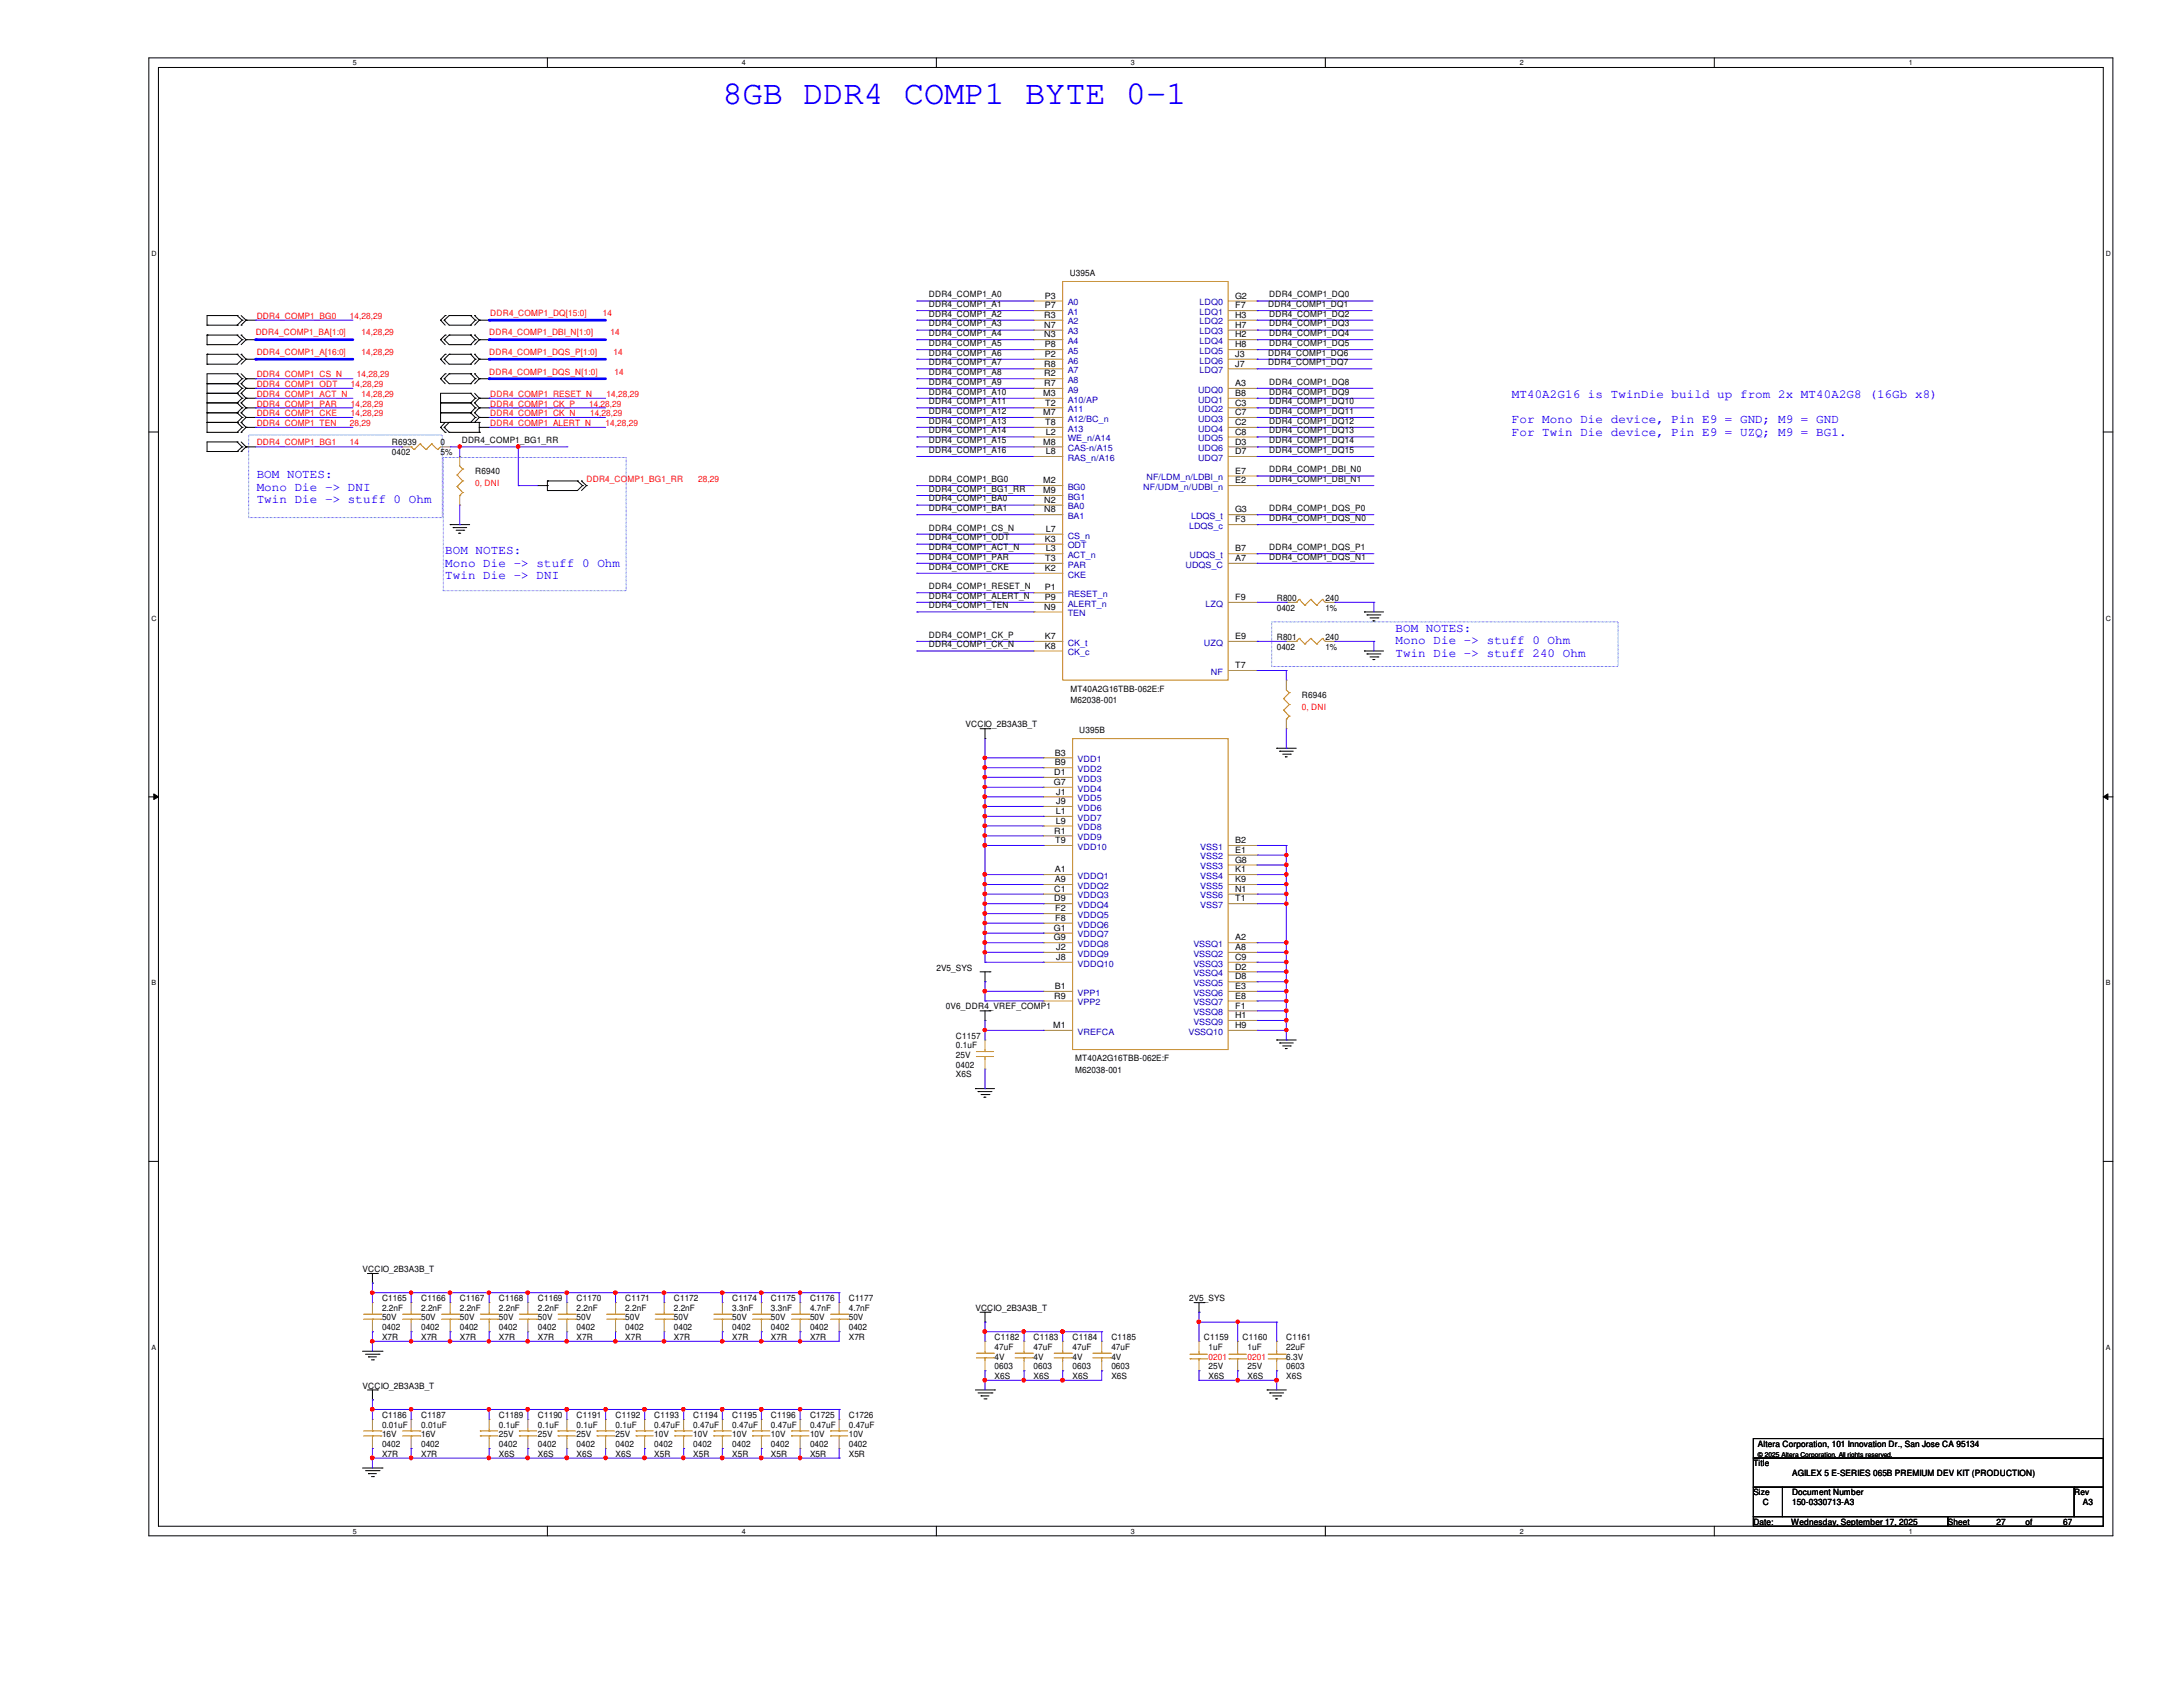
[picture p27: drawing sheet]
<svg xmlns="http://www.w3.org/2000/svg" width="279mm" height="216mm" viewBox="0 0 279 216" stroke-linecap="round" stroke-linejoin="round" font-family="sans-serif">
<defs><g id="words">
<text font-size="4.3" fill="#00f" x="92.5" y="13.3">8GB DDR4 COMP1 BYTE 0-1</text>
<g font-size="1.6" fill="#00f">
<text x="193.5" y="51">MT40A2G16 is TwinDie build up from 2x MT40A2G8 (16Gb x8)</text>
<text x="193.5" y="54.2">For Mono Die device, Pin E9 = GND; M9 = GND</text>
<text x="193.5" y="55.8">For Twin Die device, Pin E9 = UZQ; M9 = BG1.</text>
<text x="32.9" y="61.2">BOM NOTES:</text>
<text x="32.9" y="62.8">Mono Die -&gt; DNI</text>
<text x="32.9" y="64.4">Twin Die -&gt; stuff 0 Ohm</text>
<text x="57" y="70.9">BOM NOTES:</text>
<text x="57" y="72.5">Mono Die -&gt; stuff 0 Ohm</text>
<text x="57" y="74.1">Twin Die -&gt; DNI</text>
<text x="178.6" y="80.9">BOM NOTES:</text>
<text x="178.6" y="82.5">Mono Die -&gt; stuff 0 Ohm</text>
<text x="178.6" y="84.1">Twin Die -&gt; stuff 240 Ohm</text>
</g>
<g font-size="1.1">
<text x="136.9" y="35.3">U395A</text>
<text x="118.9" y="38.1">DDR4_COMP1_A0</text>
<text x="118.9" y="39.3">DDR4_COMP1_A1</text>
<text x="118.9" y="40.5">DDR4_COMP1_A2</text>
<text x="118.9" y="41.8">DDR4_COMP1_A3</text>
<text x="133.6" y="40.7">R3</text>
<text x="133.6" y="42">N7</text>
<text x="133.7" y="38.2">P3</text>
<text x="133.7" y="39.5">P7</text>
<text x="158.1" y="38.2">G2</text>
<text x="158.1" y="39.5">F7</text>
<text x="158.1" y="40.7">H3</text>
<text x="158.1" y="42">H7</text>
<text x="162.3" y="39.3">DDR4_COMP1_DQ1</text>
<text x="162.4" y="38.1">DDR4_COMP1_DQ0</text>
<text x="162.4" y="40.5">DDR4_COMP1_DQ2</text>
<text x="162.4" y="41.8">DDR4_COMP1_DQ3</text>
<text x="118.9" y="43">DDR4_COMP1_A4</text>
<text x="118.9" y="44.3">DDR4_COMP1_A5</text>
<text x="118.9" y="45.5">DDR4_COMP1_A6</text>
<text x="118.9" y="46.7">DDR4_COMP1_A7</text>
<text x="133.6" y="43.2">N3</text>
<text x="133.6" y="46.9">R8</text>
<text x="133.7" y="44.4">P8</text>
<text x="133.7" y="45.7">P2</text>
<text x="158.1" y="43.2">H2</text>
<text x="158.1" y="44.4">H8</text>
<text x="158.1" y="45.7">J3</text>
<text x="158.1" y="46.9">J7</text>
<text x="162.3" y="45.5">DDR4_COMP1_DQ6</text>
<text x="162.3" y="46.7">DDR4_COMP1_DQ7</text>
<text x="162.4" y="43">DDR4_COMP1_DQ4</text>
<text x="162.4" y="44.3">DDR4_COMP1_DQ5</text>
<text x="118.9" y="48">DDR4_COMP1_A8</text>
<text x="118.9" y="49.2">DDR4_COMP1_A9</text>
<text x="118.9" y="50.5">DDR4_COMP1_A10</text>
<text x="118.9" y="51.7">DDR4_COMP1_A11</text>
<text x="118.9" y="53">DDR4_COMP1_A12</text>
<text x="133.5" y="50.7">M3</text>
<text x="133.5" y="53.1">M7</text>
<text x="133.6" y="48.2">R2</text>
<text x="133.6" y="49.4">R7</text>
<text x="133.8" y="51.9">T2</text>
<text x="158.1" y="49.4">A3</text>
<text x="158.1" y="50.7">B8</text>
<text x="158.1" y="51.9">C3</text>
<text x="158.1" y="53.1">C7</text>
<text x="162.4" y="49.2">DDR4_COMP1_DQ8</text>
<text x="162.4" y="50.5">DDR4_COMP1_DQ9</text>
<text x="162.4" y="51.7">DDR4_COMP1_DQ10</text>
<text x="162.4" y="53">DDR4_COMP1_DQ11</text>
<text x="50.2" y="57">R6939</text>
<text x="50.2" y="58.3">0402</text>
<text x="56.4" y="57">0</text>
<text x="56.4" y="58.3">5%</text>
<text x="59.1" y="56.7">DDR4_COMP1_BG1_RR</text>
<text x="118.9" y="54.2">DDR4_COMP1_A13</text>
<text x="118.9" y="55.5">DDR4_COMP1_A14</text>
<text x="118.9" y="56.7">DDR4_COMP1_A15</text>
<text x="118.9" y="58">DDR4_COMP1_A16</text>
<text x="133.5" y="56.9">M8</text>
<text x="133.8" y="54.4">T8</text>
<text x="133.9" y="58.1">L8</text>
<text x="133.9" y="55.6">L2</text>
<text x="158.1" y="54.4">C2</text>
<text x="158.1" y="55.6">C8</text>
<text x="158.1" y="56.9">D3</text>
<text x="158.1" y="58.1">D7</text>
<text x="162.4" y="54.2">DDR4_COMP1_DQ12</text>
<text x="162.4" y="55.5">DDR4_COMP1_DQ13</text>
<text x="162.4" y="56.7">DDR4_COMP1_DQ14</text>
<text x="162.4" y="58">DDR4_COMP1_DQ15</text>
<text x="60.8" y="60.7">R6940</text>
<text x="118.9" y="61.7">DDR4_COMP1_BG0</text>
<text x="118.9" y="62.9">DDR4_COMP1_BG1_RR</text>
<text x="118.9" y="64.2">DDR4_COMP1_BA0</text>
<text x="118.9" y="65.4">DDR4_COMP1_BA1</text>
<text x="133.5" y="61.8">M2</text>
<text x="133.5" y="63.1">M9</text>
<text x="133.6" y="64.3">N2</text>
<text x="133.6" y="65.6">N8</text>
<text x="158.1" y="65.6">G3</text>
<text x="158.1" y="60.6">E7</text>
<text x="158.1" y="61.8">E2</text>
<text x="162.4" y="61.7">DDR4_COMP1_DBI_N1</text>
<text x="162.4" y="60.5">DDR4_COMP1_DBI_N0</text>
<text x="162.4" y="65.4">DDR4_COMP1_DQS_P0</text>
<text x="118.9" y="67.9">DDR4_COMP1_CS_N</text>
<text x="118.9" y="69.2">DDR4_COMP1_ODT</text>
<text x="118.9" y="70.4">DDR4_COMP1_ACT_N</text>
<text x="118.9" y="71.6">DDR4_COMP1_PAR</text>
<text x="133.7" y="69.3">K3</text>
<text x="133.8" y="71.8">T3</text>
<text x="133.9" y="70.6">L3</text>
<text x="133.9" y="68.1">L7</text>
<text x="158.1" y="66.8">F3</text>
<text x="158.1" y="71.8">A7</text>
<text x="158.1" y="70.6">B7</text>
<text x="162.4" y="70.4">DDR4_COMP1_DQS_P1</text>
<text x="162.4" y="71.6">DDR4_COMP1_DQS_N1</text>
<text x="162.4" y="66.7">DDR4_COMP1_DQS_N0</text>
<text x="118.9" y="72.9">DDR4_COMP1_CKE</text>
<text x="118.9" y="75.4">DDR4_COMP1_RESET_N</text>
<text x="118.9" y="76.6">DDR4_COMP1_ALERT_N</text>
<text x="118.9" y="77.9">DDR4_COMP1_TEN</text>
<text x="133.7" y="76.8">P9</text>
<text x="133.7" y="73.1">K2</text>
<text x="133.7" y="75.6">P1</text>
<text x="158.1" y="76.8">F9</text>
<text x="163.4" y="76.9">R800</text>
<text x="169.6" y="76.9">240</text>
<text x="118.9" y="81.6">DDR4_COMP1_CK_P</text>
<text x="118.9" y="82.8">DDR4_COMP1_CK_N</text>
<text x="133.6" y="78">N9</text>
<text x="133.7" y="83">K8</text>
<text x="133.7" y="81.8">K7</text>
<text x="158.1" y="81.8">E9</text>
<text x="163.4" y="78.1">0402</text>
<text x="163.4" y="81.9">R801</text>
<text x="163.4" y="83.1">0402</text>
<text x="169.6" y="78.1">1%</text>
<text x="169.6" y="83.1">1%</text>
<text x="169.6" y="81.9">240</text>
<text x="137" y="88.6">MT40A2G16TBB-062E:F</text>
<text x="137" y="90">M62038-001</text>
<text x="158.1" y="85.5">T7</text>
<text x="166.6" y="89.4">R6946</text>
<text x="123.6" y="93.1">VCCIO_2B3A3B_T</text>
<text x="138.1" y="93.8">U395B</text>
<text x="134.9" y="100.5">G7</text>
<text x="134.9" y="99.2">D1</text>
<text x="135" y="96.7">B3</text>
<text x="135" y="98">B9</text>
<text x="135.2" y="101.7">J1</text>
<text x="134.9" y="106.7">R1</text>
<text x="135" y="107.9">T9</text>
<text x="135.1" y="104.2">L1</text>
<text x="135.1" y="105.4">L9</text>
<text x="135.2" y="102.9">J9</text>
<text x="158.1" y="107.9">B2</text>
<text x="135" y="111.6">A1</text>
<text x="135" y="112.9">A9</text>
<text x="158.1" y="109.1">E1</text>
<text x="158.1" y="110.4">G8</text>
<text x="158.1" y="111.6">K1</text>
<text x="158.1" y="112.9">K9</text>
<text x="134.9" y="119.1">G1</text>
<text x="134.9" y="114.1">C1</text>
<text x="134.9" y="115.4">D9</text>
<text x="135" y="116.6">F2</text>
<text x="135" y="117.9">F8</text>
<text x="158.1" y="114.1">N1</text>
<text x="158.1" y="115.4">T1</text>
<text x="119.8" y="124.2">2V5_SYS</text>
<text x="134.9" y="120.4">G9</text>
<text x="135.2" y="122.9">J8</text>
<text x="135.2" y="121.6">J2</text>
<text x="158.1" y="120.4">A2</text>
<text x="158.1" y="121.6">A8</text>
<text x="158.1" y="122.9">C9</text>
<text x="158.1" y="124.1">D2</text>
<text x="158.1" y="125.3">D8</text>
<text x="121.1" y="129.2">0V6_DDR4_VREF_COMP1</text>
<text x="134.8" y="131.6">M1</text>
<text x="134.9" y="127.8">R9</text>
<text x="135" y="126.6">B1</text>
<text x="158.1" y="131.6">H9</text>
<text x="158.1" y="126.6">E3</text>
<text x="158.1" y="127.8">E8</text>
<text x="158.1" y="129.1">F1</text>
<text x="158.1" y="130.3">H1</text>
<text x="122.3" y="132.9">C1157</text>
<text x="122.3" y="134.2">0.1uF</text>
<text x="122.3" y="136.7">0402</text>
<text x="122.3" y="135.4">25V</text>
<text x="122.3" y="137.9">X6S</text>
<text x="137.6" y="135.8">MT40A2G16TBB-062E:F</text>
<text x="137.6" y="137.3">M62038-001</text>
<text x="46.4" y="162.8">VCCIO_2B3A3B_T</text>
<text x="48.9" y="166.5">C1165</text>
<text x="48.9" y="167.8">2.2nF</text>
<text x="53.9" y="166.5">C1166</text>
<text x="53.9" y="167.8">2.2nF</text>
<text x="58.8" y="166.5">C1167</text>
<text x="58.8" y="167.8">2.2nF</text>
<text x="63.8" y="166.5">C1168</text>
<text x="63.8" y="167.8">2.2nF</text>
<text x="68.8" y="166.5">C1169</text>
<text x="68.8" y="167.8">2.2nF</text>
<text x="73.8" y="166.5">C1170</text>
<text x="73.8" y="167.8">2.2nF</text>
<text x="80" y="166.5">C1171</text>
<text x="80" y="167.8">2.2nF</text>
<text x="86.2" y="166.5">C1172</text>
<text x="86.2" y="167.8">2.2nF</text>
<text x="93.7" y="166.5">C1174</text>
<text x="93.7" y="167.8">3.3nF</text>
<text x="98.7" y="166.5">C1175</text>
<text x="98.7" y="167.8">3.3nF</text>
<text x="103.7" y="166.5">C1176</text>
<text x="103.7" y="167.8">4.7nF</text>
<text x="108.6" y="166.5">C1177</text>
<text x="108.6" y="167.8">4.7nF</text>
<text x="124.8" y="167.8">VCCIO_2B3A3B_T</text>
<text x="152.2" y="166.5">2V5_SYS</text>
<text x="48.9" y="170.3">0402</text>
<text x="48.9" y="169">50V</text>
<text x="48.9" y="171.5">X7R</text>
<text x="53.9" y="170.3">0402</text>
<text x="53.9" y="169">50V</text>
<text x="53.9" y="171.5">X7R</text>
<text x="58.8" y="170.3">0402</text>
<text x="58.8" y="169">50V</text>
<text x="58.8" y="171.5">X7R</text>
<text x="63.8" y="170.3">0402</text>
<text x="63.8" y="169">50V</text>
<text x="63.8" y="171.5">X7R</text>
<text x="68.8" y="170.3">0402</text>
<text x="68.8" y="169">50V</text>
<text x="68.8" y="171.5">X7R</text>
<text x="73.8" y="170.3">0402</text>
<text x="73.8" y="169">50V</text>
<text x="73.8" y="171.5">X7R</text>
<text x="80" y="170.3">0402</text>
<text x="80" y="169">50V</text>
<text x="80" y="171.5">X7R</text>
<text x="86.2" y="170.3">0402</text>
<text x="86.2" y="169">50V</text>
<text x="86.2" y="171.5">X7R</text>
<text x="93.7" y="170.3">0402</text>
<text x="93.7" y="169">50V</text>
<text x="93.7" y="171.5">X7R</text>
<text x="98.7" y="170.3">0402</text>
<text x="98.7" y="169">50V</text>
<text x="98.7" y="171.5">X7R</text>
<text x="103.7" y="169">50V</text>
<text x="103.7" y="170.3">0402</text>
<text x="103.7" y="171.5">X7R</text>
<text x="108.6" y="169">50V</text>
<text x="108.6" y="170.3">0402</text>
<text x="108.6" y="171.5">X7R</text>
<text x="127.3" y="171.5">C1182</text>
<text x="127.3" y="172.7">47uF</text>
<text x="127.3" y="174">4V</text>
<text x="132.3" y="171.5">C1183</text>
<text x="132.3" y="172.7">47uF</text>
<text x="132.3" y="174">4V</text>
<text x="137.3" y="171.5">C1184</text>
<text x="137.3" y="172.7">47uF</text>
<text x="137.3" y="174">4V</text>
<text x="142.2" y="171.5">C1185</text>
<text x="142.2" y="172.7">47uF</text>
<text x="142.2" y="174">4V</text>
<text x="154.1" y="171.5">C1159</text>
<text x="154.7" y="172.7">1uF</text>
<text x="159" y="171.5">C1160</text>
<text x="159.7" y="172.7">1uF</text>
<text x="164.6" y="171.5">C1161</text>
<text x="164.6" y="172.7">22uF</text>
<text x="164.6" y="174">6.3V</text>
<text x="46.4" y="177.7">VCCIO_2B3A3B_T</text>
<text x="127.3" y="175.2">0603</text>
<text x="127.3" y="176.5">X6S</text>
<text x="132.3" y="175.2">0603</text>
<text x="132.3" y="176.5">X6S</text>
<text x="137.3" y="175.2">0603</text>
<text x="137.3" y="176.5">X6S</text>
<text x="142.2" y="175.2">0603</text>
<text x="142.2" y="176.5">X6S</text>
<text x="154.7" y="175.2">25V</text>
<text x="154.7" y="176.5">X6S</text>
<text x="159.7" y="175.2">25V</text>
<text x="159.7" y="176.5">X6S</text>
<text x="164.6" y="175.2">0603</text>
<text x="164.6" y="176.5">X6S</text>
<text x="48.9" y="181.4">C1186</text>
<text x="48.9" y="182.7">0.01uF</text>
<text x="48.9" y="185.2">0402</text>
<text x="48.9" y="183.9">16V</text>
<text x="53.9" y="181.4">C1187</text>
<text x="53.9" y="182.7">0.01uF</text>
<text x="53.9" y="185.2">0402</text>
<text x="53.9" y="183.9">16V</text>
<text x="63.8" y="181.4">C1189</text>
<text x="63.8" y="182.7">0.1uF</text>
<text x="63.8" y="185.2">0402</text>
<text x="63.8" y="183.9">25V</text>
<text x="68.8" y="181.4">C1190</text>
<text x="68.8" y="182.7">0.1uF</text>
<text x="68.8" y="185.2">0402</text>
<text x="68.8" y="183.9">25V</text>
<text x="73.8" y="181.4">C1191</text>
<text x="73.8" y="182.7">0.1uF</text>
<text x="73.8" y="185.2">0402</text>
<text x="73.8" y="183.9">25V</text>
<text x="78.8" y="181.4">C1192</text>
<text x="78.8" y="182.7">0.1uF</text>
<text x="78.8" y="185.2">0402</text>
<text x="78.8" y="183.9">25V</text>
<text x="83.7" y="181.4">C1193</text>
<text x="83.7" y="182.7">0.47uF</text>
<text x="83.7" y="183.9">10V</text>
<text x="83.7" y="185.2">0402</text>
<text x="88.7" y="181.4">C1194</text>
<text x="88.7" y="182.7">0.47uF</text>
<text x="88.7" y="183.9">10V</text>
<text x="88.7" y="185.2">0402</text>
<text x="93.7" y="181.4">C1195</text>
<text x="93.7" y="182.7">0.47uF</text>
<text x="93.7" y="183.9">10V</text>
<text x="93.7" y="185.2">0402</text>
<text x="98.7" y="181.4">C1196</text>
<text x="98.7" y="182.7">0.47uF</text>
<text x="98.7" y="183.9">10V</text>
<text x="98.7" y="185.2">0402</text>
<text x="103.7" y="181.4">C1725</text>
<text x="103.7" y="182.7">0.47uF</text>
<text x="103.7" y="183.9">10V</text>
<text x="103.7" y="185.2">0402</text>
<text x="108.6" y="181.4">C1726</text>
<text x="108.6" y="182.7">0.47uF</text>
<text x="108.6" y="183.9">10V</text>
<text x="108.6" y="185.2">0402</text>
<text x="225" y="185.2">Altera Corporation, 101 Innovation Dr., San Jose CA 95134</text>
<text x="48.9" y="186.4">X7R</text>
<text x="53.9" y="186.4">X7R</text>
<text x="63.8" y="186.4">X6S</text>
<text x="68.8" y="186.4">X6S</text>
<text x="73.8" y="186.4">X6S</text>
<text x="78.8" y="186.4">X6S</text>
<text x="83.7" y="186.4">X5R</text>
<text x="88.7" y="186.4">X5R</text>
<text x="93.7" y="186.4">X5R</text>
<text x="98.7" y="186.4">X5R</text>
<text x="103.7" y="186.4">X5R</text>
<text x="108.6" y="186.4">X5R</text>
<text x="224.4" y="187.7">Title</text>
<text x="224.4" y="191.4">Size</text>
<text x="229.4" y="188.9">AGILEX 5 E-SERIES 065B PREMIUM DEV KIT (PRODUCTION)</text>
<text x="229.4" y="191.4">Document Number</text>
<text x="265.5" y="191.4">Rev</text>
<text x="224.4" y="195.2">Date:</text>
<text x="225.6" y="192.7">C</text>
<text x="229.2" y="195.2">Wednesday, September 17, 2025</text>
<text x="229.4" y="192.7">150-0330713-A3</text>
<text x="249.3" y="195.2">Sheet</text>
<text x="255.5" y="195.2">27</text>
<text x="259.2" y="195.2">of</text>
<text x="264.1" y="195.2">67</text>
<text x="266.6" y="192.7">A3</text>
</g>
<g font-size="1.1" fill="#f00">
<text x="32.9" y="40.8">DDR4_COMP1_BG0</text>
<text x="44.8" y="40.8">14,28,29</text>
<text x="62.7" y="40.4">DDR4_COMP1_DQ[15:0]</text>
<text x="77.2" y="40.4">14</text>
<text x="32.7" y="42.9">DDR4_COMP1_BA[1:0]</text>
<text x="32.9" y="45.4">DDR4_COMP1_A[16:0]</text>
<text x="46.3" y="45.4">14,28,29</text>
<text x="46.3" y="42.9">14,28,29</text>
<text x="62.6" y="42.9">DDR4_COMP1_DBI_N[1:0]</text>
<text x="62.6" y="45.4">DDR4_COMP1_DQS_P[1:0]</text>
<text x="78.1" y="42.9">14</text>
<text x="78.5" y="45.4">14</text>
<text x="32.9" y="48.3">DDR4_COMP1_CS_N</text>
<text x="32.9" y="49.5">DDR4_COMP1_ODT</text>
<text x="32.9" y="50.8">DDR4_COMP1_ACT_N</text>
<text x="32.9" y="52">DDR4_COMP1_PAR</text>
<text x="32.9" y="53.3">DDR4_COMP1_CKE</text>
<text x="44.9" y="49.5">14,28,29</text>
<text x="44.9" y="53.3">14,28,29</text>
<text x="44.9" y="52">14,28,29</text>
<text x="45.7" y="48.3">14,28,29</text>
<text x="46.3" y="50.8">14,28,29</text>
<text x="62.6" y="48">DDR4_COMP1_DQS_N[1:0]</text>
<text x="62.7" y="50.8">DDR4_COMP1_RESET_N</text>
<text x="62.7" y="52">DDR4_COMP1_CK_P</text>
<text x="62.7" y="53.3">DDR4_COMP1_CK_N</text>
<text x="75.4" y="52">14,28,29</text>
<text x="75.5" y="53.3">14,28,29</text>
<text x="77.6" y="50.8">14,28,29</text>
<text x="78.7" y="48">14</text>
<text x="32.9" y="54.5">DDR4_COMP1_TEN</text>
<text x="32.9" y="57">DDR4_COMP1_BG1</text>
<text x="44.8" y="54.5">28,29</text>
<text x="44.8" y="57">14</text>
<text x="62.7" y="54.5">DDR4_COMP1_ALERT_N</text>
<text x="77.5" y="54.5">14,28,29</text>
<text x="60.8" y="62.2">0, DNI</text>
<text x="75.1" y="61.7">DDR4_COMP1_BG1_RR</text>
<text x="89.4" y="61.7">28,29</text>
<text x="166.6" y="90.8">0, DNI</text>
<text x="154.7" y="174">0201</text>
<text x="159.7" y="174">0201</text>
</g>
<g font-size="1.1" fill="#00c">
<text x="136.7" y="39.1">A0</text>
<text x="136.7" y="40.3">A1</text>
<text x="136.7" y="41.5">A2</text>
<text x="153.5" y="39.1">LDQ0</text>
<text x="153.5" y="40.3">LDQ1</text>
<text x="153.5" y="41.5">LDQ2</text>
<text x="136.7" y="42.8">A3</text>
<text x="136.7" y="44">A4</text>
<text x="136.7" y="45.3">A5</text>
<text x="136.7" y="46.5">A6</text>
<text x="136.7" y="47.8">A7</text>
<text x="153.5" y="42.8">LDQ3</text>
<text x="153.5" y="44">LDQ4</text>
<text x="153.5" y="45.3">LDQ5</text>
<text x="153.5" y="46.5">LDQ6</text>
<text x="153.5" y="47.8">LDQ7</text>
<text x="136.7" y="51.5">A10/AP</text>
<text x="136.7" y="52.7">A11</text>
<text x="136.7" y="54">A12/BC_n</text>
<text x="136.7" y="49">A8</text>
<text x="136.7" y="50.2">A9</text>
<text x="153.3" y="50.2">UDQ0</text>
<text x="153.3" y="51.5">UDQ1</text>
<text x="153.3" y="52.7">UDQ2</text>
<text x="153.3" y="54">UDQ3</text>
<text x="136.7" y="55.2">A13</text>
<text x="136.7" y="57.7">CAS-n/A15</text>
<text x="136.7" y="59">RAS_n/A16</text>
<text x="136.7" y="56.5">WE_n/A14</text>
<text x="153.3" y="55.2">UDQ4</text>
<text x="153.3" y="56.5">UDQ5</text>
<text x="153.3" y="57.7">UDQ6</text>
<text x="153.3" y="59">UDQ7</text>
<text x="136.7" y="65.2">BA0</text>
<text x="136.7" y="62.7">BG0</text>
<text x="136.7" y="64">BG1</text>
<text x="146.3" y="62.7">NF/UDM_n/UDBI_n</text>
<text x="146.7" y="61.5">NF/LDM_n/LDBI_n</text>
<text x="136.7" y="71.4">ACT_n</text>
<text x="136.7" y="66.4">BA1</text>
<text x="136.7" y="68.9">CS_n</text>
<text x="136.7" y="70.2">ODT</text>
<text x="152.2" y="67.7">LDQS_c</text>
<text x="152.2" y="71.4">UDQS_t</text>
<text x="152.4" y="66.4">LDQS_t</text>
<text x="136.7" y="77.6">ALERT_n</text>
<text x="136.7" y="73.9">CKE</text>
<text x="136.7" y="72.6">PAR</text>
<text x="136.7" y="76.4">RESET_n</text>
<text x="151.7" y="72.6">UDQS_C</text>
<text x="154.3" y="77.6">LZQ</text>
<text x="136.7" y="83.9">CK_c</text>
<text x="136.7" y="82.6">CK_t</text>
<text x="136.7" y="78.9">TEN</text>
<text x="154.1" y="82.6">UZQ</text>
<text x="155" y="86.4">NF</text>
<text x="137.9" y="97.5">VDD1</text>
<text x="137.9" y="98.8">VDD2</text>
<text x="137.9" y="100">VDD3</text>
<text x="137.9" y="101.3">VDD4</text>
<text x="137.9" y="102.5">VDD5</text>
<text x="137.9" y="103.8">VDD6</text>
<text x="137.9" y="105">VDD7</text>
<text x="137.9" y="106.3">VDD8</text>
<text x="137.9" y="107.5">VDD9</text>
<text x="137.9" y="108.8">VDD10</text>
<text x="137.9" y="112.5">VDDQ1</text>
<text x="137.9" y="113.7">VDDQ2</text>
<text x="153.6" y="108.8">VSS1</text>
<text x="153.6" y="110">VSS2</text>
<text x="153.6" y="111.3">VSS3</text>
<text x="153.6" y="112.5">VSS4</text>
<text x="153.6" y="113.7">VSS5</text>
<text x="137.9" y="115">VDDQ3</text>
<text x="137.9" y="116.2">VDDQ4</text>
<text x="137.9" y="117.5">VDDQ5</text>
<text x="137.9" y="118.7">VDDQ6</text>
<text x="137.9" y="120">VDDQ7</text>
<text x="153.6" y="115">VSS6</text>
<text x="153.6" y="116.2">VSS7</text>
<text x="137.9" y="123.7">VDDQ10</text>
<text x="137.9" y="121.2">VDDQ8</text>
<text x="137.9" y="122.4">VDDQ9</text>
<text x="152.7" y="121.2">VSSQ1</text>
<text x="152.7" y="122.4">VSSQ2</text>
<text x="152.7" y="123.7">VSSQ3</text>
<text x="152.7" y="124.9">VSSQ4</text>
<text x="137.9" y="127.4">VPP1</text>
<text x="137.9" y="128.7">VPP2</text>
<text x="152.7" y="126.2">VSSQ5</text>
<text x="152.7" y="127.4">VSSQ6</text>
<text x="152.7" y="128.7">VSSQ7</text>
<text x="152.7" y="129.9">VSSQ8</text>
<text x="152.7" y="131.1">VSSQ9</text>
<text x="137.9" y="132.4">VREFCA</text>
<text x="152.1" y="132.4">VSSQ10</text>
</g>
<g font-size=".9">
<text x="45.2" y="8.3">5</text>
<text x="95" y="8.3">4</text>
<text x="144.7" y="8.3">3</text>
<text x="194.5" y="8.3">2</text>
<text x="244.3" y="8.3">1</text>
<text x="19.4" y="32.8">D</text>
<text x="269.5" y="32.8">D</text>
<text x="19.4" y="79.4">C</text>
<text x="269.5" y="79.4">C</text>
<text x="19.4" y="126.1">B</text>
<text x="269.5" y="126.1">B</text>
<text x="19.4" y="172.8">A</text>
<text x="269.5" y="172.8">A</text>
<text x="45.2" y="196.3">5</text>
<text x="95" y="196.3">4</text>
<text x="144.7" y="196.3">3</text>
<text x="194.5" y="196.3">2</text>
<text x="244.3" y="196.3">1</text>
</g>
<text font-size=".8" x="225" y="186.4">© 2025 Altera Corporation. All rights reserved.</text>
</g></defs>
<path d="M19.1 7.4h251.3v189.2h-251.3zM20.3 8.6h248.9v186.7h-248.9z" fill="none" stroke="#000" stroke-width=".13"/>
<g fill="#fff">
<path d="M45.2 7.5h.5v1.1h-.5z"/>
<path d="M45.2 195.5h.5v1h-.5z"/>
</g>
<path d="M70.1 7.4v1.2M70.1 195.3v1.3" fill="none" stroke="#000" stroke-width=".13"/>
<g fill="#fff">
<path d="M95 7.5h.5v1.1h-.5z"/>
<path d="M95 195.5h.5v1h-.5z"/>
</g>
<path d="M119.8 7.4v1.2M119.8 195.3v1.3" fill="none" stroke="#000" stroke-width=".13"/>
<g fill="#fff">
<path d="M144.7 7.5h.5v1.1h-.5z"/>
<path d="M144.7 195.5h.5v1h-.5z"/>
</g>
<path d="M169.6 7.4v1.2M169.6 195.3v1.3" fill="none" stroke="#000" stroke-width=".13"/>
<g fill="#fff">
<path d="M194.5 7.5h.5v1.1h-.5z"/>
<path d="M194.5 195.5h.5v1h-.5z"/>
</g>
<path d="M219.4 7.4v1.2M219.4 195.3v1.3" fill="none" stroke="#000" stroke-width=".13"/>
<g fill="#fff">
<path d="M244.3 7.5h.5v1.1h-.5z"/>
<path d="M244.3 195.5h.5v1h-.5z"/>
<path d="M19.4 32h.6v1h-.6z"/>
<path d="M269.5 32h.7v1h-.7z"/>
<path d="M19.4 78.6h.6v1h-.6z"/>
<path d="M269.5 78.6h.7v1h-.7z"/>
</g>
<path d="M19.1 55.3h1.2M269.2 55.3h1.2" fill="none" stroke="#000" stroke-width=".13"/>
<g fill="#fff">
<path d="M19.4 125.3h.6v1h-.6z"/>
<path d="M269.5 125.3h.6v1h-.6z"/>
</g>
<path d="M19.1 102h1.2M19.7 101.6l.6 .4-.6 .3zM269.2 102l.6-.4v.7zM269.2 102h1.2" fill="none" stroke="#000" stroke-width=".13"/>
<path d="M19.7 101.6l.6 .4-.6 .3zM269.2 102l.6-.4v.7z" fill="#000"/>
<g fill="#fff">
<path d="M19.4 172h.5v1h-.5z"/>
<path d="M269.5 172h.6v1h-.6z"/>
</g>
<g fill="none" stroke="#000" stroke-width=".13">
<path d="M26.5 41.6h.1M26.5 42.9h.1M26.5 44.1h.1M26.5 45.3h.1M26.5 46.6h.1M26.5 49.1h.1M26.5 50.3h.1M26.5 51.6h.1M26.5 52.8h.1M26.5 54.1h.1M26.5 55.3h.1M26.5 57.8h.1"/>
<path d="M26.5 41.6h3.9M26.5 42.9v1.2M26.5 45.3v1.3M26.5 42.9h3.9M26.5 45.3h3.9M26.5 49.1h3.9M26.5 50.3h3.9M26.5 51.6h3.9M26.5 52.8h3.9M26.5 54.1h3.9M26.5 55.3h3.9M26.5 57.8h3.9"/>
<path d="M30.4 41.6h.1M30.4 40.4h.1M30.4 42.9h.1M30.4 45.3h.1M30.4 49.1h.1M30.4 47.8h.1M30.4 50.3h.1M30.4 51.6h.1M30.4 52.8h.1M30.4 54.1h.1M30.4 55.3h.1M30.4 57.8h.1"/>
<path d="M30.4 56.6h.1M30.4 40.4h-3.9v1.2M30.4 40.4l.6 .6M30.4 47.8h-3.9v7.5M30.4 56.6h-3.9v1.2M30.4 42.9l.6 .6M30.4 45.3l.6 .7M30.4 47.8l.6 .7M30.4 49.1l.6 .6M30.4 50.3l.6 .7M30.4 51.6l.6 .6M30.4 52.8l.6 .6"/>
<path d="M30.4 54.1l.6 .6M30.4 56.6l.6 .6M30.9 41.6h.1M30.9 42.9h.1M30.9 45.3h.1M30.9 49.1h.1M30.9 50.3h.1M30.9 51.6h.1M30.9 52.8h.1M30.9 54.1h.1M30.9 55.3h.1M30.9 57.8h.1"/>
<path d="M30.9 40.4l.6 .6M30.9 42.9l.6 .6M30.9 45.3l.6 .7M30.9 47.8l.6 .7M30.9 49.1l.6 .6M30.9 50.3l.6 .7M30.9 51.6l.6 .6M30.9 52.8l.6 .6M30.9 54.1l.6 .6M30.9 56.6l.6 .6M31 41h.1M31 43.5h.1"/>
<path d="M31 46h.1M31 48.5h.1M31 49.7h.1M31 51h.1M31 52.2h.1M31 53.4h.1M31 54.7h.1M31 57.2h.1M31 41l-.6 .6M31 43.5l-.6 .6h-3.9M31 46l-.6 .6h-3.9M31 48.5l-.6 .6"/>
<path d="M31 49.7l-.6 .6M31 51l-.6 .6M31 52.2l-.6 .6M31 53.4l-.6 .7M31 54.7l-.6 .6M31 57.2l-.6 .6M31.5 41h.1M31.5 43.5h.1M31.5 46h.1M31.5 48.5h.1M31.5 49.7h.1M31.5 51h.1"/>
<path d="M31.5 52.2h.1M31.5 53.4h.1M31.5 54.7h.1M31.5 57.2h.1M31.5 41l-.6 .6M31.5 41h1.2M31.5 43.5l-.6 .6M31.5 43.5h1.2M31.5 46l-.6 .6M31.5 46h1.2M31.5 48.5l-.6 .6M31.5 48.5h1.2"/>
<path d="M31.5 49.7l-.6 .6M31.5 49.7h1.2M31.5 51l-.6 .6M31.5 51h1.2M31.5 52.2l-.6 .6M31.5 52.2h1.2M31.5 53.4l-.6 .7M31.5 53.4h1.2M31.5 54.7l-.6 .6M31.5 54.7h1.2M31.5 57.2l-.6 .6M31.5 57.2h1.2"/>
<path d="M32.7 43.5h.1M32.7 46h.1M56.4 41h.1M56.4 43.5h.1M56.4 46h.1M56.4 48.5h.1M56.4 51.6h.1M56.4 52.8h.1M56.4 54.1h.1M56.4 54.7h.1M56.4 41l.6 .6M56.4 43.5l.6 .6"/>
<path d="M56.4 46l.6 .6M56.4 48.5l.6 .6M56.4 51.6h3.8M56.4 52.8h3.8M56.4 54.1h4.9M56.4 54.7l.6 .6M56.9 41h.1M56.9 43.5h.1M56.9 46h.1M56.9 48.5h.1M56.9 54.7h.1M56.9 41l.6 .6h2.7"/>
<path d="M56.9 43.5l.6 .6h2.7M56.9 46l.6 .6h2.7M56.9 48.5l.6 .6h2.7M56.9 54.7l.6 .6M57 40.4h.1M57 42.9h.1M57 45.3h.1M57 47.8h.1M57 55.3h.1M57 40.4l-.6 .6M57 42.9l-.6 .6M57 45.3l-.6 .7"/>
<path d="M57 47.8l-.6 .7M57 54.1l-.6 .6M57.5 40.4h.1M57.5 42.9h.1M57.5 45.3h.1M57.5 47.8h.1M57.5 55.3h.1M57.5 40.4h2.7M57.5 40.4l-.6 .6M57.5 42.9h2.7M57.5 42.9l-.6 .6M57.5 45.3h2.7"/>
<path d="M57.5 45.3l-.6 .7M57.5 47.8h2.7M57.5 47.8l-.6 .7M57.5 55.3h3.8M57.5 54.1l-.6 .6M60.2 40.4h.1M60.2 41.6h.1M60.2 42.9h.1M60.2 44.1h.1M60.2 45.3h.1M60.2 46.6h.1M60.2 47.8h.1"/>
<path d="M60.2 49.1h.1M60.2 51.6h.1M60.2 50.3h.1M60.2 52.8h.1M60.2 54.1h.1M60.2 40.4l.6 .6M60.2 42.9l.6 .6M60.2 45.3l.6 .7M60.2 47.8l.6 .7M60.2 50.3h-3.8v3.8M60.2 50.3l.6 .7M60.2 51.6l.6 .6"/>
<path d="M60.2 52.8l.6 .6M60.7 40.4h.1M60.7 42.9h.1M60.7 45.3h.1M60.7 47.8h.1M60.7 51.6h.1M60.7 52.8h.1M60.7 54.1h.1M60.7 40.4l.6 .6M60.7 42.9l.6 .6M60.7 45.3l.6 .7M60.7 47.8l.6 .7"/>
<path d="M60.7 50.3l.6 .7M60.7 51.6l.6 .6M60.7 52.8l.6 .6M60.8 41h.1M60.8 43.5h.1M60.8 46h.1M60.8 48.5h.1M60.8 51h.1M60.8 52.2h.1M60.8 53.4h.1M60.8 41l-.6 .6M60.8 43.5l-.6 .6"/>
<path d="M60.8 46l-.6 .6M60.8 48.5l-.6 .6M60.8 51l-.6 .6M60.8 52.2l-.6 .6M60.8 53.4l-.6 .7M61.3 41h.1M61.3 43.5h.1M61.3 46h.1M61.3 48.5h.1M61.3 51h.1M61.3 52.2h.1M61.3 53.4h.1"/>
<path d="M61.3 55.3h.1M61.3 54.1h.1M61.3 54.7h.1M61.3 41h1.3M61.3 41l-.6 .6M61.3 43.5h1.3M61.3 43.5l-.6 .6M61.3 46h1.3M61.3 46l-.6 .6M61.3 48.5h1.3M61.3 48.5l-.6 .6M61.3 51h1.3"/>
<path d="M61.3 51l-.6 .6M61.3 52.2h1.3M61.3 52.2l-.6 .6M61.3 53.4h1.3M61.3 53.4l-.6 .7M61.3 54.7h1.3M61.3 54.1v1.2M57.6 67.1h.1M57.6 67.1h2.5M58 67.5h.1M58 67.5h1.7M58.4 67.9h1"/>
<path d="M58.7 68.2h.1M58.7 68.2h.3M59.4 67.9h.1M68.8 62.1h1.3M70.1 61.6h.1M70.1 62.8h.1M70.1 62.1h.1M70.1 61.6h3.8M70.1 61.6v1.2M73.9 61.6h.1M73.9 61.6l.6 .5M74.4 61.6h.1"/>
<path d="M74.4 61.6l.7 .5M74.5 62.1h.1M74.5 62.1l-.6 .7h-3.8M75.1 62.1h.1M75.1 62.1l-.7 .7M174.6 78.3h.1M174.6 78.3h2.5M175 78.7h.1M175 78.7h1.7M175.3 79.1h1.1M175.7 79.5h.1M175.7 79.5h.3"/>
<path d="M176.4 79.1h.1M125.4 93.3h1.3M126.1 94.5h.1M126.1 93.3v1.2M126.7 93.3h.1M163.4 95.8h.1M163.4 95.8h2.5M163.8 96.1h.1M163.8 96.1h1.7M164.2 96.5h.9M164.5 96.9h.1M164.5 96.9h.3"/>
<path d="M165.1 96.5h.1M174.6 83.3h.1M174.6 83.3h2.5M175 83.7h.1M175 83.7h1.7M175.3 84.1h1.1M175.7 84.4h.1M175.7 84.4h.3M176.4 84.1h.1M124.8 139.3h.1M124.8 139.3h2.5M125.2 139.7h.1"/>
<path d="M125.2 139.7h1.8M125.4 124.4h1.3M125.4 129.4h1.3M126.1 125.6h.1M126.1 130.6h.1M126.1 124.4v1.2M126.1 129.4v1.2M126.7 124.4h.1M126.7 129.4h.1M163.4 133.1h.1M163.4 133.1h2.5M163.8 133.5h.1"/>
<path d="M163.8 133.5h1.7M164.2 133.9h.9M164.5 134.2h.1M164.5 134.2h.3M165.1 133.9h.1M19.1 148.6h1.2M125.6 140.1h1M125.9 140.4h.1M125.9 140.4h.3M126.6 140.1h.1M269.2 148.6h1.2M46.4 172.9h2.5"/>
<path d="M46.8 173.3h1.7M47 177.9h1.3M47 163h1.3M47.2 173.7h.1M47.2 173.7h1M47.5 174h.3M47.7 164.2h.1M47.7 179.2h.1M47.7 163v1.2M47.7 177.9v1.3M47.8 174h.1M48.3 163h.1"/>
<path d="M48.3 177.9h.1M48.5 173.3h.1M48.9 172.9h.1M124.8 177.9h2.5M125.2 178.3h1.8M125.4 167.9h1.3M125.6 178.6h.1M125.6 178.6h1M125.9 179h.3M126.1 169.2h.1M126.1 167.9v1.3M126.2 179h.1"/>
<path d="M126.7 167.9h.1M127 178.3h.1M127.3 177.9h.1M152.8 166.7h1.3M153.5 167.9h.1M153.5 166.7v1.2M154.1 166.7h.1M162.2 177.9h.1M162.2 177.9h2.4M162.5 178.3h.1M162.5 178.3h1.8M162.9 178.6h1"/>
<path d="M163.3 179h.1M163.3 179h.2M163.9 178.6h.1M46.4 187.9h2.5M46.8 188.2h1.7M47.2 188.6h.1M47.2 188.6h1M47.5 189h.3M47.8 189h.1M48.5 188.2h.1M48.9 187.9h.1M224.4 184.1h44.8v2.5h-44.8z"/>
<path d="M224.4 186.6h44.8v3.7h-44.8zM224.4 190.3h3.7v3.8h-3.7zM224.4 194.1h24.9v1.2h-24.9zM228.1 190.3h37.4v3.8h-37.4zM249.3 194.1h19.9v1.2h-19.9zM265.5 190.3h3.7v3.8h-3.7z"/>
</g>
<path d="M31.8 55.7h24.8v10.6h-24.8zM56.7 58.5h23.4v17.1h-23.4zM162.8 79.6h44.3v5.7h-44.3z" fill="none" stroke="#007fff" stroke-width=".13"/>
<g fill="none" stroke="#cc7f05" stroke-width=".13">
<path d="M136 36h21.2v51h-21.2zM52.6 57.2h.1M52.6 57.2l.4 .3M53 57.5h.1M53.8 56.8h.1M53.8 56.8l.7 .7M53.8 56.8l-.8 .7M54.5 57.5h.1M55.2 56.8h.1M55.2 56.8l.8 .7M55.2 56.8l-.7 .7M56 57.5h.1"/>
<path d="M56.4 57.2l-.4 .3M58.8 59.6l.4 .4M58.5 60.8h.1M58.5 62.3h.1M58.5 60.8l.7 .8M58.5 62.3l.7 .7M58.8 63.4h.1M59.2 60h.1M59.2 61.6h.1M59.2 63h.1M59.2 60l-.7 .8M59.2 61.6l-.7 .7"/>
<path d="M59.2 63l-.4 .4M165.9 77.1h.1M166.3 76.7h.1M166.3 76.7l.7 .8M166.3 76.7l-.4 .4M167 77.5h.1M167.8 76.7h.1M167.8 76.7l.7 .8M167.8 76.7l-.8 .8M168.5 77.5h.1M169.2 76.7h.1M169.2 76.7l.4 .4"/>
<path d="M169.2 76.7l-.7 .8M137.3 94.5h19.9v39.8h-19.9zM164.3 89.4h.1M164.3 90.9h.1M164.3 89.4l.7 .8M164.3 90.9l.7 .8M164.6 92h.1M164.6 88.3l.4 .3M165 88.6h.1M165 90.2h.1M165 91.7h.1M165 88.6l-.7 .8"/>
<path d="M165 90.2l-.7 .7M165 91.7l-.4 .3M165.9 82.1h.1M166.3 81.7h.1M166.3 81.7l.7 .7M166.3 81.7l-.4 .4M167 82.4h.1M167.8 81.7h.1M167.8 81.7l.7 .7M167.8 81.7l-.8 .7M168.5 82.4h.1M169.2 81.7h.1"/>
<path d="M169.2 81.7l.4 .4M169.2 81.7l-.7 .7M125 135.2h.1M125 134.6h.1M125 135.2h2.2M125 134.6h2.2M126.1 134.6h.1M126.1 135.2h.1M126.1 134.3v.3M126.1 135.2v.4M46.5 168.8h2.3M46.5 168.2h2.3"/>
<path d="M47.7 168.2h.1M47.7 168.8h.1M47.7 167.9v.3M47.7 168.8v.4M48.8 168.8h.1M48.8 168.2h.1M51.5 168.8h2.3M51.5 168.2h2.3M52.6 168.2h.1M52.6 168.8h.1M52.6 167.9v.3M52.6 168.8v.4"/>
<path d="M53.8 168.8h.1M53.8 168.2h.1M56.5 168.8h2.2M56.5 168.2h2.2M57.6 168.2h.1M57.6 168.8h.1M57.6 167.9v.3M57.6 168.8v.4M58.7 168.8h.1M58.7 168.2h.1M61.5 168.8h2.2M61.5 168.2h2.2"/>
<path d="M62.6 168.2h.1M62.6 168.8h.1M62.6 167.9v.3M62.6 168.8v.4M63.7 168.8h.1M63.7 168.2h.1M66.5 168.8h2.2M66.5 168.2h2.2M67.6 168.2h.1M67.6 168.8h.1M67.6 167.9v.3M67.6 168.8v.4"/>
<path d="M68.7 168.8h.1M68.7 168.2h.1M71.4 168.8h2.3M71.4 168.2h2.3M72.6 168.2h.1M72.6 168.8h.1M72.6 167.9v.3M72.6 168.8v.4M73.7 168.8h.1M73.7 168.2h.1M77.6 168.8h2.3M77.6 168.2h2.3"/>
<path d="M78.8 168.2h.1M78.8 168.8h.1M78.8 167.9v.3M78.8 168.8v.4M79.9 168.8h.1M79.9 168.2h.1M83.9 168.8h2.2M83.9 168.2h2.2M85 168.2h.1M85 168.8h.1M85 167.9v.3M85 168.8v.4"/>
<path d="M86.1 168.8h.1M86.1 168.2h.1M91.4 168.8h2.2M91.4 168.2h2.2M92.5 168.2h.1M92.5 168.8h.1M92.5 167.9v.3M92.5 168.8v.4M93.6 168.8h.1M93.6 168.2h.1M96.3 168.8h2.3M96.3 168.2h2.3"/>
<path d="M97.5 168.2h.1M97.5 168.8h.1M97.5 167.9v.3M97.5 168.8v.4M98.6 168.8h.1M98.6 168.2h.1M101.3 168.8h2.2M101.3 168.2h2.2M102.4 168.2h.1M102.4 168.8h.1M102.4 167.9v.3M102.4 168.8v.4"/>
<path d="M103.5 168.8h.1M103.5 168.2h.1M106.3 168.8h2.2M106.3 168.2h2.2M107.4 168.2h.1M107.4 168.8h.1M107.4 167.9v.3M107.4 168.8v.4M108.5 168.8h.1M108.5 168.2h.1M125 173.8h2.2M125 173.2h2.2"/>
<path d="M126.1 173.2h.1M126.1 173.8h.1M126.1 172.9v.3M126.1 173.8v.4M127.2 173.8h.1M127.2 173.2h.1M129.9 173.8h2.3M129.9 173.2h2.3M131.1 173.2h.1M131.1 173.8h.1M131.1 172.9v.3M131.1 173.8v.4"/>
<path d="M132.2 173.8h.1M132.2 173.2h.1M134.9 173.8h2.3M134.9 173.2h2.3M136 173.2h.1M136 173.8h.1M136 172.9v.3M136 173.8v.4M137.2 173.8h.1M137.2 173.2h.1M139.9 173.8h2.2M139.9 173.2h2.2"/>
<path d="M141 173.2h.1M141 173.8h.1M141 172.9v.3M141 173.8v.4M142.1 173.8h.1M142.1 173.2h.1M152.3 173.3h.1M152.3 173.9h.1M152.3 173.3h2.3M152.3 173.9h2.3M153.5 173.9h.1M153.5 173.3h.1"/>
<path d="M153.5 172.9v.4M153.5 173.9v.3M157.3 173.3h.1M157.3 173.9h.1M157.3 173.3h2.3M157.3 173.9h2.3M158.4 173.9h.1M158.4 173.3h.1M158.4 172.9v.4M158.4 173.9v.3M162.3 173.3h2.2M162.3 173.9h2.2"/>
<path d="M163.4 173.9h.1M163.4 173.3h.1M163.4 172.9v.4M163.4 173.9v.3M164.5 173.3h.1M164.5 173.9h.1M46.5 183.8h2.3M46.5 183.1h2.3M47.7 183.1h.1M47.7 183.8h.1M47.7 182.9v.2M47.7 183.8v.3"/>
<path d="M48.8 183.8h.1M48.8 183.1h.1M51.5 183.8h2.3M51.5 183.1h2.3M52.6 183.1h.1M52.6 183.8h.1M52.6 182.9v.2M52.6 183.8v.3M53.8 183.8h.1M53.8 183.1h.1M61.5 183.8h.1M61.5 183.1h.1"/>
<path d="M61.5 183.8h2.2M61.5 183.1h2.2M62.6 183.1h.1M62.6 183.8h.1M62.6 182.9v.2M62.6 183.8v.3M66.5 183.8h.1M66.5 183.1h.1M66.5 183.8h2.2M66.5 183.1h2.2M67.6 183.1h.1M67.6 183.8h.1"/>
<path d="M67.6 182.9v.2M67.6 183.8v.3M71.4 183.8h.1M71.4 183.1h.1M71.4 183.8h2.3M71.4 183.1h2.3M72.6 183.1h.1M72.6 183.8h.1M72.6 182.9v.2M72.6 183.8v.3M76.4 183.8h.1M76.4 183.1h.1"/>
<path d="M76.4 183.8h2.3M76.4 183.1h2.3M77.5 183.1h.1M77.5 183.8h.1M77.5 182.9v.2M77.5 183.8v.3M81.4 183.8h.1M81.4 183.1h.1M81.4 183.8h2.2M81.4 183.1h2.2M82.5 183.1h.1M82.5 183.8h.1"/>
<path d="M82.5 182.9v.2M82.5 183.8v.3M86.4 183.8h.1M86.4 183.1h.1M86.4 183.8h2.2M86.4 183.1h2.2M87.5 183.1h.1M87.5 183.8h.1M87.5 182.9v.2M87.5 183.8v.3M91.4 183.8h.1M91.4 183.1h.1"/>
<path d="M91.4 183.8h2.2M91.4 183.1h2.2M92.5 183.1h.1M92.5 183.8h.1M92.5 182.9v.2M92.5 183.8v.3M96.3 183.8h.1M96.3 183.1h.1M96.3 183.8h2.3M96.3 183.1h2.3M97.5 183.1h.1M97.5 183.8h.1"/>
<path d="M97.5 182.9v.2M97.5 183.8v.3M101.3 183.8h.1M101.3 183.1h.1M101.3 183.8h2.2M101.3 183.1h2.2M102.4 183.1h.1M102.4 183.8h.1M102.4 182.9v.2M102.4 183.8v.3M106.3 183.8h.1M106.3 183.1h.1"/>
<path d="M106.3 183.8h2.2M106.3 183.1h2.2M107.4 183.1h.1M107.4 183.8h.1M107.4 182.9v.2M107.4 183.8v.3"/>
</g>
<g fill="none" stroke="#aa8843" stroke-width=".13">
<path d="M132.3 38.5h.1M132.3 39.8h.1M132.3 38.5h3.7M132.3 39.8h3.7M157.2 38.5h3.7M157.2 39.8h3.7M160.9 38.5h.1M160.9 39.8h.1M51.4 57.2h.1M51.4 57.2h1.2M56.4 57.2h1.2M57.6 57.2h.1"/>
<path d="M58.8 58.4h.1M58.8 58.4v1.2M132.3 51h.1M132.3 52.2h.1M132.3 53.4h.1M132.3 54.7h.1M132.3 41h.1M132.3 42.2h.1M132.3 43.5h.1M132.3 44.7h.1M132.3 46h.1M132.3 47.2h.1"/>
<path d="M132.3 48.5h.1M132.3 49.7h.1M132.3 57.2h.1M132.3 58.4h.1M132.3 55.9h.1M132.3 51h3.7M132.3 52.2h3.7M132.3 53.4h3.7M132.3 54.7h3.7M132.3 41h3.7M132.3 42.2h3.7M132.3 43.5h3.7"/>
<path d="M132.3 44.7h3.7M132.3 46h3.7M132.3 47.2h3.7M132.3 48.5h3.7M132.3 49.7h3.7M132.3 57.2h3.7M132.3 58.4h3.7M132.3 55.9h3.7M157.2 51h3.7M157.2 52.2h3.7M157.2 53.4h3.7M157.2 54.7h3.7"/>
<path d="M157.2 41h3.7M157.2 42.2h3.7M157.2 43.5h3.7M157.2 44.7h3.7M157.2 46h3.7M157.2 47.2h3.7M157.2 49.7h3.7M157.2 57.2h3.7M157.2 58.4h3.7M157.2 55.9h3.7M160.9 41h.1M160.9 42.2h.1"/>
<path d="M160.9 43.5h.1M160.9 44.7h.1M160.9 46h.1M160.9 47.2h.1M160.9 49.7h.1M160.9 51h.1M160.9 52.2h.1M160.9 53.4h.1M160.9 54.7h.1M160.9 55.9h.1M160.9 57.2h.1M160.9 58.4h.1"/>
<path d="M58.8 64.6h.1M58.8 63.4v1.2M132.3 70.9h.1M132.3 77.1h.1M132.3 64.6h.1M132.3 65.9h.1M132.3 62.1h.1M132.3 63.4h.1M132.3 73.4h.1M132.3 68.4h.1M132.3 69.6h.1M132.3 72.1h.1"/>
<path d="M132.3 75.9h.1M132.3 78.3h.1M132.3 70.9h3.7M132.3 77.1h3.7M132.3 64.6h3.7M132.3 65.9h3.7M132.3 62.1h3.7M132.3 63.4h3.7M132.3 73.4h3.7M132.3 68.4h3.7M132.3 69.6h3.7M132.3 72.1h3.7"/>
<path d="M132.3 75.9h3.7M132.3 78.3h3.7M157.2 70.9h3.7M157.2 77.1h3.7M157.2 65.9h3.7M157.2 62.1h3.7M157.2 67.1h3.7M157.2 60.9h3.7M157.2 72.1h3.7M160.9 67.1h.1M160.9 65.9h.1M160.9 77.1h.1"/>
<path d="M160.9 60.9h.1M160.9 62.1h.1M160.9 72.1h.1M160.9 70.9h.1M164.6 77.1h.1M164.6 77.1h1.3M169.6 77.1h1.3M170.9 77.1h.1M132.3 83.3h.1M132.3 82.1h.1M132.3 83.3h3.7M132.3 82.1h3.7"/>
<path d="M133.5 97h.1M133.5 98.3h.1M133.5 99.5h.1M133.5 97h3.8M133.5 98.3h3.8M133.5 99.5h3.8M157.2 82.1h3.7M157.2 85.8h3.7M160.9 85.8h.1M160.9 82.1h.1M164.6 82.1h.1M164.6 87h.1"/>
<path d="M164.6 93.3h.1M164.6 82.1h1.3M164.6 87v1.3M164.6 92v1.3M169.6 82.1h1.3M170.9 82.1h.1M133.5 108.2h.1M133.5 100.8h.1M133.5 102h.1M133.5 103.2h.1M133.5 104.5h.1M133.5 105.7h.1"/>
<path d="M133.5 107h.1M133.5 111.9h.1M133.5 113.2h.1M133.5 114.4h.1M133.5 115.7h.1M133.5 116.9h.1M133.5 118.2h.1M133.5 119.4h.1M133.5 108.2h3.8M133.5 100.8h3.8M133.5 102h3.8M133.5 103.2h3.8"/>
<path d="M133.5 104.5h3.8M133.5 105.7h3.8M133.5 107h3.8M133.5 111.9h3.8M133.5 113.2h3.8M133.5 114.4h3.8M133.5 115.7h3.8M133.5 116.9h3.8M133.5 118.2h3.8M133.5 119.4h3.8M157.2 108.2h3.7M157.2 111.9h3.7"/>
<path d="M157.2 113.2h3.7M157.2 114.4h3.7M157.2 115.7h3.7M157.2 109.4h3.7M157.2 110.7h3.7M160.9 108.2h.1M160.9 109.4h.1M160.9 110.7h.1M160.9 111.9h.1M160.9 113.2h.1M160.9 114.4h.1M160.9 115.7h.1"/>
<path d="M126.1 133.1h.1M126.1 136.8h.1M126.1 133.1v1.2M126.1 135.6v1.2M133.5 123.1h.1M133.5 120.6h.1M133.5 121.9h.1M133.5 126.9h.1M133.5 128.1h.1M133.5 131.9h.1M133.5 123.1h3.8M133.5 120.6h3.8"/>
<path d="M133.5 121.9h3.8M133.5 126.9h3.8M133.5 128.1h3.8M133.5 131.9h3.8M157.2 123.1h3.7M157.2 120.6h3.7M157.2 121.9h3.7M157.2 126.9h3.7M157.2 128.1h3.7M157.2 131.9h3.7M157.2 124.4h3.7M157.2 125.6h3.7"/>
<path d="M157.2 129.4h3.7M157.2 130.6h3.7M160.9 120.6h.1M160.9 131.9h.1M160.9 121.9h.1M160.9 123.1h.1M160.9 124.4h.1M160.9 125.6h.1M160.9 126.9h.1M160.9 128.1h.1M160.9 129.4h.1M160.9 130.6h.1"/>
<path d="M47.7 166.7h.1M47.7 170.4h.1M47.7 166.7v1.2M47.7 169.2v1.2M52.6 166.7h.1M52.6 170.4h.1M52.6 166.7v1.2M52.6 169.2v1.2M57.6 166.7h.1M57.6 170.4h.1M57.6 166.7v1.2M57.6 169.2v1.2"/>
<path d="M62.6 166.7h.1M62.6 170.4h.1M62.6 166.7v1.2M62.6 169.2v1.2M67.6 166.7h.1M67.6 170.4h.1M67.6 166.7v1.2M67.6 169.2v1.2M72.6 166.7h.1M72.6 170.4h.1M72.6 166.7v1.2M72.6 169.2v1.2"/>
<path d="M78.8 166.7h.1M78.8 170.4h.1M78.8 166.7v1.2M78.8 169.2v1.2M85 166.7h.1M85 170.4h.1M85 166.7v1.2M85 169.2v1.2M92.5 166.7h.1M92.5 170.4h.1M92.5 166.7v1.2M92.5 169.2v1.2"/>
<path d="M97.5 166.7h.1M97.5 170.4h.1M97.5 166.7v1.2M97.5 169.2v1.2M102.4 166.7h.1M102.4 170.4h.1M102.4 166.7v1.2M102.4 169.2v1.2M107.4 166.7h.1M107.4 170.4h.1M107.4 166.7v1.2M107.4 169.2v1.2"/>
<path d="M126.1 171.7h.1M126.1 175.4h.1M126.1 171.7v1.2M126.1 174.2v1.2M131.1 171.7h.1M131.1 175.4h.1M131.1 171.7v1.2M131.1 174.2v1.2M136 171.7h.1M136 175.4h.1M136 171.7v1.2M136 174.2v1.2"/>
<path d="M141 171.7h.1M141 175.4h.1M141 171.7v1.2M141 174.2v1.2M153.5 175.4h.1M153.5 171.7h.1M153.5 171.7v1.2M153.5 174.2v1.2M158.4 175.4h.1M158.4 171.7h.1M158.4 171.7v1.2M158.4 174.2v1.2"/>
<path d="M163.4 175.4h.1M163.4 171.7h.1M163.4 171.7v1.2M163.4 174.2v1.2M47.7 181.7h.1M47.7 185.4h.1M47.7 181.7v1.2M47.7 184.1v1.3M52.6 181.7h.1M52.6 185.4h.1M52.6 181.7v1.2M52.6 184.1v1.3"/>
<path d="M62.6 181.7h.1M62.6 185.4h.1M62.6 181.7v1.2M62.6 184.1v1.3M67.6 181.7h.1M67.6 185.4h.1M67.6 181.7v1.2M67.6 184.1v1.3M72.6 181.7h.1M72.6 185.4h.1M72.6 181.7v1.2M72.6 184.1v1.3"/>
<path d="M77.5 181.7h.1M77.5 185.4h.1M77.5 181.7v1.2M77.5 184.1v1.3M82.5 181.7h.1M82.5 185.4h.1M82.5 181.7v1.2M82.5 184.1v1.3M87.5 181.7h.1M87.5 185.4h.1M87.5 181.7v1.2M87.5 184.1v1.3"/>
<path d="M92.5 181.7h.1M92.5 185.4h.1M92.5 181.7v1.2M92.5 184.1v1.3M97.5 181.7h.1M97.5 185.4h.1M97.5 181.7v1.2M97.5 184.1v1.3M102.4 181.7h.1M102.4 185.4h.1M102.4 181.7v1.2M102.4 184.1v1.3"/>
<path d="M107.4 181.7h.1M107.4 185.4h.1M107.4 181.7v1.2M107.4 184.1v1.3"/>
</g>
<path d="M32.7 41h.1M32.7 41h12.5" fill="none" stroke="#4100ff" stroke-width=".13"/>
<path d="M62.6 41h14.9" fill="none" stroke="#00f" stroke-width=".34"/>
<circle cx="62.6" cy="41" r=".17" fill="#00f"/>
<path d="M32.7 43.5h12.5" fill="none" stroke="#00f" stroke-width=".34"/>
<circle cx="32.7" cy="43.5" r=".17" fill="#00f"/>
<path d="M62.6 43.5h14.9" fill="none" stroke="#00f" stroke-width=".34"/>
<circle cx="62.6" cy="43.5" r=".17" fill="#00f"/>
<path d="M32.7 46h12.5" fill="none" stroke="#00f" stroke-width=".34"/>
<circle cx="32.7" cy="46" r=".17" fill="#00f"/>
<path d="M62.6 46h14.9" fill="none" stroke="#00f" stroke-width=".34"/>
<circle cx="62.6" cy="46" r=".17" fill="#00f"/>
<path d="M32.7 48.5h.1M32.7 48.5h12.5" fill="none" stroke="#4100ff" stroke-width=".13"/>
<path d="M62.6 48.5h14.9" fill="none" stroke="#00f" stroke-width=".34"/>
<circle cx="62.6" cy="48.5" r=".17" fill="#00f"/>
<g fill="none" stroke="#4100ff" stroke-width=".13">
<path d="M32.7 49.7h.1M32.7 51h.1M32.7 52.2h.1M32.7 53.4h.1M32.7 54.7h.1M32.7 49.7h12.5M32.7 51h12.5M32.7 52.2h12.5M32.7 53.4h12.5M32.7 54.7h12.5M32.7 57.2h18.7M51.4 57.2h.1"/>
<path d="M62.6 51h.1M62.6 52.2h.1M62.6 53.4h.1M62.6 54.7h.1M62.6 51h14.9M62.6 52.2h14.9M62.6 53.4h14.9M62.6 54.7h14.9M153.5 167.9h.1M153.5 169.2h.1M153.5 167.9v1.3M153.5 169.2h4.9"/>
</g>
<path d="M153.3 169h.3l.1 .2-.1 .1-.2 .1-.1-.1z" fill-rule="evenodd" fill="#f00"/>
<path d="M153.3 169h.3l.1 .2-.1 .1-.2 .1-.1-.1z" fill="none" stroke="#f00" stroke-width=".13"/>
<path d="M153.5 169.2h.1M153.5 169.2v2.5M158.4 169.2h.1M158.4 169.2v2.5M158.4 169.2h5" fill="none" stroke="#4100ff" stroke-width=".13"/>
<path d="M158.3 169h.2l.1 .2-.1 .1-.1 .1-.1-.1z" fill-rule="evenodd" fill="#f00"/>
<path d="M158.3 169h.2l.1 .2-.1 .1-.1 .1-.1-.1z" fill="none" stroke="#f00" stroke-width=".13"/>
<path d="M153.5 175.4h.1M153.5 176.7h.1M153.5 175.4v1.3M158.4 175.4h.1M158.4 176.7h.1M158.4 175.4v1.3M163.4 169.2h.1M163.4 175.4h.1M163.4 169.2v2.5M163.4 175.4v1.3h-9.9" fill="none" stroke="#4100ff" stroke-width=".13"/>
<path d="M163.2 176.5h.3l.1 .1-.1 .2-.1 .1-.2-.1z" fill-rule="evenodd" fill="#f00"/>
<path d="M163.2 176.5h.3l.1 .1-.1 .2-.1 .1-.2-.1z" fill="none" stroke="#f00" stroke-width=".13"/>
<path d="M158.3 176.5h.2l.1 .1-.1 .2-.1 .1-.1-.1z" fill-rule="evenodd" fill="#f00"/>
<path d="M158.3 176.5h.2l.1 .1-.1 .2-.1 .1-.1-.1z" fill="none" stroke="#f00" stroke-width=".13"/>
<path d="M47.7 164.2h.1M47.7 165.4h.1M47.7 164.2v2.5M47.7 165.4h4.9M163.4 176.7h.1M163.4 176.7v1.2" fill="none" stroke="#4100ff" stroke-width=".13"/>
<path d="M52.5 165.3h.3v.1v.2h-.2h-.1z" fill-rule="evenodd" fill="#f00"/>
<path d="M52.5 165.3h.3v.1v.2h-.2h-.1z" fill="none" stroke="#f00" stroke-width=".13"/>
<path d="M47.5 165.3h.3l.1 .1-.1 .2h-.2h-.1z" fill-rule="evenodd" fill="#f00"/>
<path d="M47.5 165.3h.3l.1 .1-.1 .2h-.2h-.1z" fill="none" stroke="#f00" stroke-width=".13"/>
<path d="M52.6 165.4h.1M52.6 165.4h10M52.6 165.4v1.3M57.6 165.4h.1M57.6 165.4v1.3" fill="none" stroke="#4100ff" stroke-width=".13"/>
<path d="M57.4 165.3h.3l.1 .1-.1 .2h-.1h-.2z" fill-rule="evenodd" fill="#f00"/>
<path d="M57.4 165.3h.3l.1 .1-.1 .2h-.1h-.2z" fill="none" stroke="#f00" stroke-width=".13"/>
<path d="M62.6 165.4h.1M62.6 165.4v1.3M62.6 165.4h5M67.6 165.4h.1" fill="none" stroke="#4100ff" stroke-width=".13"/>
<path d="M62.4 165.3h.3l.1 .1-.1 .2h-.1h-.2z" fill-rule="evenodd" fill="#f00"/>
<path d="M62.4 165.3h.3l.1 .1-.1 .2h-.1h-.2z" fill="none" stroke="#f00" stroke-width=".13"/>
<path d="M67.4 165.3h.3l.1 .1-.1 .2h-.2h-.1z" fill-rule="evenodd" fill="#f00"/>
<path d="M67.4 165.3h.3l.1 .1-.1 .2h-.2h-.1z" fill="none" stroke="#f00" stroke-width=".13"/>
<path d="M92.5 165.4h.1M92.5 165.4h9.9M92.5 165.4v1.3M97.5 165.4h.1M97.5 165.4v1.3" fill="none" stroke="#4100ff" stroke-width=".13"/>
<path d="M102.3 165.3h.2l.1 .1-.1 .2h-.1h-.1z" fill-rule="evenodd" fill="#f00"/>
<path d="M102.3 165.3h.2l.1 .1-.1 .2h-.1h-.1z" fill="none" stroke="#f00" stroke-width=".13"/>
<path d="M97.3 165.3h.3l.1 .1-.1 .2h-.2h-.1z" fill-rule="evenodd" fill="#f00"/>
<path d="M97.3 165.3h.3l.1 .1-.1 .2h-.2h-.1z" fill="none" stroke="#f00" stroke-width=".13"/>
<path d="M102.4 165.4h.1M102.4 165.4h5M102.4 165.4v1.3M107.4 165.4h.1M107.4 165.4v1.3M126.1 169.2h.1M126.1 170.4h.1M126.1 169.2v2.5M126.1 170.4h5" fill="none" stroke="#4100ff" stroke-width=".13"/>
<path d="M130.9 170.2h.3v.2v.2h-.2h-.1z" fill-rule="evenodd" fill="#f00"/>
<path d="M130.9 170.2h.3v.2v.2h-.2h-.1z" fill="none" stroke="#f00" stroke-width=".13"/>
<path d="M125.9 170.2h.3l.1 .2-.1 .2h-.2h-.1z" fill-rule="evenodd" fill="#f00"/>
<path d="M125.9 170.2h.3l.1 .2-.1 .2h-.2h-.1z" fill="none" stroke="#f00" stroke-width=".13"/>
<path d="M131.1 170.4h.1M131.1 170.4h9.9M131.1 170.4v1.3M136 170.4h.1M136 170.4v1.3" fill="none" stroke="#4100ff" stroke-width=".13"/>
<path d="M135.8 170.2h.3l.1 .2-.1 .2h-.1h-.2z" fill-rule="evenodd" fill="#f00"/>
<path d="M135.8 170.2h.3l.1 .2-.1 .2h-.1h-.2z" fill="none" stroke="#f00" stroke-width=".13"/>
<path d="M47.7 170.4h.1M47.7 170.4v1.3M52.6 170.4h.1M52.6 170.4v1.3M57.6 170.4h.1M57.6 170.4v1.3M141 170.4h.1M141 170.4v1.3" fill="none" stroke="#4100ff" stroke-width=".13"/>
<path d="M57.4 171.5h.3l.1 .2-.1 .1-.1 .1-.2-.1z" fill-rule="evenodd" fill="#f00"/>
<path d="M57.4 171.5h.3l.1 .2-.1 .1-.1 .1-.2-.1z" fill="none" stroke="#f00" stroke-width=".13"/>
<path d="M47.7 171.7h.1M47.7 171.7h4.9M62.6 170.4h.1M62.6 170.4v1.3M92.5 170.4h.1M92.5 170.4v1.3M97.5 170.4h.1M97.5 170.4v1.3M102.4 170.4h.1M102.4 170.4v1.3M107.4 170.4h.1M107.4 170.4v1.3" fill="none" stroke="#4100ff" stroke-width=".13"/>
<path d="M52.5 171.5h.3v.2v.1l-.2 .1-.1-.1z" fill-rule="evenodd" fill="#f00"/>
<path d="M52.5 171.5h.3v.2v.1l-.2 .1-.1-.1z" fill="none" stroke="#f00" stroke-width=".13"/>
<path d="M47.5 171.5h.3l.1 .2-.1 .1-.2 .1-.1-.1z" fill-rule="evenodd" fill="#f00"/>
<path d="M47.5 171.5h.3l.1 .2-.1 .1-.2 .1-.1-.1z" fill="none" stroke="#f00" stroke-width=".13"/>
<path d="M47.7 171.7h.1M47.7 171.7v1.2M52.6 171.7h.1M52.6 171.7h15M57.6 171.7h.1M67.6 171.7h.1" fill="none" stroke="#4100ff" stroke-width=".13"/>
<path d="M62.4 171.5h.3l.1 .2-.1 .1-.1 .1-.2-.1z" fill-rule="evenodd" fill="#f00"/>
<path d="M62.4 171.5h.3l.1 .2-.1 .1-.1 .1-.2-.1z" fill="none" stroke="#f00" stroke-width=".13"/>
<path d="M67.4 171.5h.3l.1 .2-.1 .1-.2 .1-.1-.1z" fill-rule="evenodd" fill="#f00"/>
<path d="M67.4 171.5h.3l.1 .2-.1 .1-.2 .1-.1-.1z" fill="none" stroke="#f00" stroke-width=".13"/>
<path d="M92.5 171.7h.1M92.5 171.7h5" fill="none" stroke="#4100ff" stroke-width=".13"/>
<path d="M92.3 171.5h.3l.1 .2-.1 .1-.2 .1-.1-.1z" fill-rule="evenodd" fill="#f00"/>
<path d="M92.3 171.5h.3l.1 .2-.1 .1-.2 .1-.1-.1z" fill="none" stroke="#f00" stroke-width=".13"/>
<path d="M97.5 171.7h.1M97.5 171.7h4.9" fill="none" stroke="#4100ff" stroke-width=".13"/>
<path d="M102.3 171.5h.2l.1 .2-.1 .1-.1 .1-.1-.1z" fill-rule="evenodd" fill="#f00"/>
<path d="M102.3 171.5h.2l.1 .2-.1 .1-.1 .1-.1-.1z" fill="none" stroke="#f00" stroke-width=".13"/>
<path d="M97.3 171.5h.3l.1 .2-.1 .1-.2 .1-.1-.1z" fill-rule="evenodd" fill="#f00"/>
<path d="M97.3 171.5h.3l.1 .2-.1 .1-.2 .1-.1-.1z" fill="none" stroke="#f00" stroke-width=".13"/>
<path d="M102.4 171.7h.1M102.4 171.7h5M126.1 175.4h.1M126.1 176.7h.1M126.1 175.4v1.3M131.1 175.4h.1M131.1 175.4v1.3h-5M136 175.4h.1M136 175.4v1.3M141 175.4h.1M141 175.4v1.3" fill="none" stroke="#4100ff" stroke-width=".13"/>
<path d="M130.9 176.5h.3v.1v.2l-.2 .1-.1-.1z" fill-rule="evenodd" fill="#f00"/>
<path d="M130.9 176.5h.3v.1v.2l-.2 .1-.1-.1z" fill="none" stroke="#f00" stroke-width=".13"/>
<path d="M125.9 176.5h.3l.1 .1-.1 .2-.2 .1-.1-.1z" fill-rule="evenodd" fill="#f00"/>
<path d="M125.9 176.5h.3l.1 .1-.1 .2-.2 .1-.1-.1z" fill="none" stroke="#f00" stroke-width=".13"/>
<path d="M126.1 176.7h.1M126.1 176.7v1.2M131.1 176.7h.1M131.1 176.7h9.9M136 176.7h.1" fill="none" stroke="#4100ff" stroke-width=".13"/>
<path d="M135.8 176.5h.3l.1 .1-.1 .2-.1 .1-.2-.1z" fill-rule="evenodd" fill="#f00"/>
<path d="M135.8 176.5h.3l.1 .1-.1 .2-.1 .1-.2-.1z" fill="none" stroke="#f00" stroke-width=".13"/>
<path d="M47.7 179.2h.1M47.7 179.2v1.2M47.7 180.4h.1M47.7 180.4h4.9" fill="none" stroke="#4100ff" stroke-width=".13"/>
<path d="M52.5 180.2h.3v.1v.2l-.2 .1-.1-.1z" fill-rule="evenodd" fill="#f00"/>
<path d="M52.5 180.2h.3v.1v.2l-.2 .1-.1-.1z" fill="none" stroke="#f00" stroke-width=".13"/>
<path d="M47.5 180.2h.3l.1 .1-.1 .2-.2 .1-.1-.1z" fill-rule="evenodd" fill="#f00"/>
<path d="M47.5 180.2h.3l.1 .1-.1 .2-.2 .1-.1-.1z" fill="none" stroke="#f00" stroke-width=".13"/>
<path d="M47.7 180.4h.1M47.7 180.4v1.3M52.6 180.4h.1M52.6 180.4h15M52.6 180.4v1.3M62.6 180.4h.1" fill="none" stroke="#4100ff" stroke-width=".13"/>
<path d="M67.4 180.2h.3l.1 .1-.1 .2-.2 .1-.1-.1z" fill-rule="evenodd" fill="#f00"/>
<path d="M67.4 180.2h.3l.1 .1-.1 .2-.2 .1-.1-.1z" fill="none" stroke="#f00" stroke-width=".13"/>
<path d="M62.4 180.2h.3l.1 .1-.1 .2-.1 .1-.2-.1z" fill-rule="evenodd" fill="#f00"/>
<path d="M62.4 180.2h.3l.1 .1-.1 .2-.1 .1-.2-.1z" fill="none" stroke="#f00" stroke-width=".13"/>
<path d="M62.6 180.4h.1M62.6 180.4v1.3M67.6 180.4h.1M67.6 180.4h5M67.6 180.4v1.3M72.6 180.4h.1M82.5 180.4h.1M82.5 180.4h5" fill="none" stroke="#4100ff" stroke-width=".13"/>
<path d="M87.3 180.2h.3l.1 .1-.1 .2-.1 .1-.2-.1z" fill-rule="evenodd" fill="#f00"/>
<path d="M87.3 180.2h.3l.1 .1-.1 .2-.1 .1-.2-.1z" fill="none" stroke="#f00" stroke-width=".13"/>
<path d="M82.3 180.2h.3l.1 .1-.1 .2-.1 .1-.2-.1z" fill-rule="evenodd" fill="#f00"/>
<path d="M82.3 180.2h.3l.1 .1-.1 .2-.1 .1-.2-.1z" fill="none" stroke="#f00" stroke-width=".13"/>
<path d="M82.5 180.4h.1M82.5 180.4v1.3M87.5 180.4h.1M87.5 180.4v1.3M87.5 180.4h5" fill="none" stroke="#4100ff" stroke-width=".13"/>
<path d="M92.3 180.2h.3l.1 .1-.1 .2-.2 .1-.1-.1z" fill-rule="evenodd" fill="#f00"/>
<path d="M92.3 180.2h.3l.1 .1-.1 .2-.2 .1-.1-.1z" fill="none" stroke="#f00" stroke-width=".13"/>
<g fill="none" stroke="#4100ff" stroke-width=".13">
<path d="M47.7 185.4h.1M47.7 185.4v1.2M52.6 185.4h.1M52.6 185.4v1.2M62.6 185.4h.1M62.6 185.4v1.2M67.6 185.4h.1M67.6 185.4v1.2M82.5 185.4h.1M82.5 185.4v1.2M87.5 185.4h.1M87.5 185.4v1.2"/>
<path d="M92.5 180.4h.1M92.5 185.4h.1M92.5 180.4h5M92.5 180.4v1.3M92.5 185.4v1.2M97.5 180.4h.1M97.5 180.4v1.3"/>
</g>
<path d="M92.3 186.4h.3l.1 .2-.1 .1-.2 .1-.1-.1z" fill-rule="evenodd" fill="#f00"/>
<path d="M92.3 186.4h.3l.1 .2-.1 .1-.2 .1-.1-.1z" fill="none" stroke="#f00" stroke-width=".13"/>
<path d="M97.5 185.4h.1M97.5 185.4v1.2" fill="none" stroke="#4100ff" stroke-width=".13"/>
<path d="M97.3 186.4h.3l.1 .2-.1 .1-.2 .1-.1-.1z" fill-rule="evenodd" fill="#f00"/>
<path d="M97.3 186.4h.3l.1 .2-.1 .1-.2 .1-.1-.1z" fill="none" stroke="#f00" stroke-width=".13"/>
<path d="M47.7 186.6h.1M47.7 186.6h4.9" fill="none" stroke="#4100ff" stroke-width=".13"/>
<path d="M52.5 186.4h.3v.2v.1l-.2 .1-.1-.1z" fill-rule="evenodd" fill="#f00"/>
<path d="M52.5 186.4h.3v.2v.1l-.2 .1-.1-.1z" fill="none" stroke="#f00" stroke-width=".13"/>
<path d="M47.5 186.4h.3l.1 .2-.1 .1-.2 .1-.1-.1z" fill-rule="evenodd" fill="#f00"/>
<path d="M47.5 186.4h.3l.1 .2-.1 .1-.2 .1-.1-.1z" fill="none" stroke="#f00" stroke-width=".13"/>
<path d="M47.7 186.6h.1M47.7 186.6v1.3M52.6 186.6h15M62.6 186.6h.1" fill="none" stroke="#4100ff" stroke-width=".13"/>
<path d="M67.4 186.4h.3l.1 .2-.1 .1-.2 .1-.1-.1z" fill-rule="evenodd" fill="#f00"/>
<path d="M67.4 186.4h.3l.1 .2-.1 .1-.2 .1-.1-.1z" fill="none" stroke="#f00" stroke-width=".13"/>
<path d="M62.4 186.4h.3l.1 .2-.1 .1-.1 .1-.2-.1z" fill-rule="evenodd" fill="#f00"/>
<path d="M62.4 186.4h.3l.1 .2-.1 .1-.1 .1-.2-.1z" fill="none" stroke="#f00" stroke-width=".13"/>
<path d="M67.6 186.6h5M72.6 186.6h.1M82.5 186.6h.1M82.5 186.6h5" fill="none" stroke="#4100ff" stroke-width=".13"/>
<path d="M87.3 186.4h.3l.1 .2-.1 .1-.1 .1-.2-.1z" fill-rule="evenodd" fill="#f00"/>
<path d="M87.3 186.4h.3l.1 .2-.1 .1-.1 .1-.2-.1z" fill="none" stroke="#f00" stroke-width=".13"/>
<path d="M82.3 186.4h.3l.1 .2-.1 .1-.1 .1-.2-.1z" fill-rule="evenodd" fill="#f00"/>
<path d="M82.3 186.4h.3l.1 .2-.1 .1-.1 .1-.2-.1z" fill="none" stroke="#f00" stroke-width=".13"/>
<g fill="none" stroke="#4100ff" stroke-width=".13">
<path d="M117.3 38.5h.1M117.3 39.8h.1M117.3 38.5h15M117.3 39.8h15M117.3 41h.1M117.3 42.2h.1M117.3 43.5h.1M117.3 44.7h.1M117.3 46h.1M117.3 47.2h.1M117.3 48.5h.1M117.3 49.7h.1"/>
<path d="M117.3 51h.1M117.3 52.2h.1M117.3 53.4h.1M117.3 54.7h.1M117.3 55.9h.1M117.3 57.2h.1M117.3 58.4h.1M117.3 41h15M117.3 42.2h15M117.3 43.5h15M117.3 44.7h15M117.3 46h15"/>
<path d="M117.3 47.2h15M117.3 48.5h15M117.3 49.7h15M117.3 51h15M117.3 52.2h15M117.3 53.4h15M117.3 54.7h15M117.3 55.9h15M117.3 57.2h15M117.3 58.4h15M117.3 62.1h.1M117.3 63.4h.1"/>
<path d="M117.3 64.6h.1M117.3 65.9h.1M117.3 68.4h.1M117.3 69.6h.1M117.3 70.9h.1M117.3 72.1h.1M117.3 73.4h.1M117.3 75.9h.1M117.3 77.1h.1M117.3 78.3h.1M117.3 62.1h15M117.3 63.4h15"/>
<path d="M117.3 64.6h15M117.3 65.9h15M117.3 68.4h15M117.3 69.6h15M117.3 70.9h15M117.3 72.1h15M117.3 73.4h15M117.3 75.9h15M117.3 77.1h15M117.3 78.3h15M160.9 77.1h3.7M164.6 77.1h.1"/>
<path d="M170.9 77.1h.1M170.9 77.1h5M175.9 77.1h.1M175.9 77.1v1.2M117.3 82.1h.1M117.3 83.3h.1M117.3 82.1h15M117.3 83.3h15M160.9 82.1h.1M160.9 82.1h3.7M170.9 82.1h.1M170.9 82.1h5"/>
<path d="M175.9 82.1h.1M175.9 82.1v1.2M126.1 125.6h.1M126.1 125.6v1.3M87.5 186.6h.1M87.5 186.6h10M92.5 186.6h.1"/>
</g>
<path d="M125.9 126.7h.3l.1 .1-.1 .2-.2 .1-.1-.1z" fill-rule="evenodd" fill="#f00"/>
<path d="M125.9 126.7h.3l.1 .1-.1 .2-.2 .1-.1-.1z" fill="none" stroke="#f00" stroke-width=".13"/>
<path d="M160.9 108.2h3.7M164.6 108.2h.1M164.6 109.4h.1M164.6 108.2v1.2M160.9 131.9h3.7M164.6 131.9h.1" fill="none" stroke="#4100ff" stroke-width=".13"/>
<path d="M164.5 131.7h.3v.1v.2h-.2h-.1z" fill-rule="evenodd" fill="#f00"/>
<path d="M164.5 131.7h.3v.1v.2h-.2h-.1z" fill="none" stroke="#f00" stroke-width=".13"/>
<path d="M160.9 130.6h3.7M164.6 133.1h.1M164.6 130.6h.1M164.6 131.9v1.2" fill="none" stroke="#4100ff" stroke-width=".13"/>
<path d="M164.5 130.4h.3v.2v.1l-.2 .1-.1-.1z" fill-rule="evenodd" fill="#f00"/>
<path d="M164.5 130.4h.3v.2v.1l-.2 .1-.1-.1z" fill="none" stroke="#f00" stroke-width=".13"/>
<path d="M160.9 128.1h3.7M164.6 131.9h.1M164.6 128.1h.1M164.6 130.6v1.3" fill="none" stroke="#4100ff" stroke-width=".13"/>
<path d="M164.5 127.9h.3v.2v.1l-.2 .1-.1-.1z" fill-rule="evenodd" fill="#f00"/>
<path d="M164.5 127.9h.3v.2v.1l-.2 .1-.1-.1z" fill="none" stroke="#f00" stroke-width=".13"/>
<path d="M160.9 129.4h3.7M164.6 129.4h.1" fill="none" stroke="#4100ff" stroke-width=".13"/>
<path d="M164.5 129.2h.3v.1v.2l-.2 .1-.1-.1z" fill-rule="evenodd" fill="#f00"/>
<path d="M164.5 129.2h.3v.1v.2l-.2 .1-.1-.1z" fill="none" stroke="#f00" stroke-width=".13"/>
<path d="M160.9 123.1h3.7M164.6 129.4h.1M164.6 130.6h.1M164.6 123.1h.1M164.6 128.1v2.5" fill="none" stroke="#4100ff" stroke-width=".13"/>
<path d="M164.5 123h.3v.1v.2l-.2 .1-.1-.1z" fill-rule="evenodd" fill="#f00"/>
<path d="M164.5 123h.3v.1v.2l-.2 .1-.1-.1z" fill="none" stroke="#f00" stroke-width=".13"/>
<path d="M160.9 124.4h3.7M164.6 124.4h.1" fill="none" stroke="#4100ff" stroke-width=".13"/>
<path d="M164.5 124.2h.3v.1v.2l-.2 .1-.1-.1z" fill-rule="evenodd" fill="#f00"/>
<path d="M164.5 124.2h.3v.1v.2l-.2 .1-.1-.1z" fill="none" stroke="#f00" stroke-width=".13"/>
<path d="M160.9 125.6h3.7M160.9 126.9h3.7M164.6 125.6h.1M164.6 126.9h.1M164.6 124.4h.1M164.6 123.1v3.8" fill="none" stroke="#4100ff" stroke-width=".13"/>
<path d="M164.5 125.4h.3v.2v.1l-.2 .1-.1-.1z" fill-rule="evenodd" fill="#f00"/>
<path d="M164.5 125.4h.3v.2v.1l-.2 .1-.1-.1z" fill="none" stroke="#f00" stroke-width=".13"/>
<path d="M164.5 126.7h.3v.1v.2l-.2 .1-.1-.1z" fill-rule="evenodd" fill="#f00"/>
<path d="M164.5 126.7h.3v.1v.2l-.2 .1-.1-.1z" fill="none" stroke="#f00" stroke-width=".13"/>
<path d="M160.9 113.2h3.7M164.6 113.2h.1M164.6 128.1h.1M164.6 126.9v1.2" fill="none" stroke="#4100ff" stroke-width=".13"/>
<path d="M164.5 113h.3v.2v.1l-.2 .1-.1-.1z" fill-rule="evenodd" fill="#f00"/>
<path d="M164.5 113h.3v.2v.1l-.2 .1-.1-.1z" fill="none" stroke="#f00" stroke-width=".13"/>
<path d="M160.9 114.4h3.7M164.6 114.4h.1" fill="none" stroke="#4100ff" stroke-width=".13"/>
<path d="M164.5 114.2h.3v.2v.2h-.2h-.1z" fill-rule="evenodd" fill="#f00"/>
<path d="M164.5 114.2h.3v.2v.2h-.2h-.1z" fill="none" stroke="#f00" stroke-width=".13"/>
<path d="M160.9 115.7h3.7M164.6 115.7h.1" fill="none" stroke="#4100ff" stroke-width=".13"/>
<path d="M164.5 115.5h.3v.2v.1l-.2 .1-.1-.1z" fill-rule="evenodd" fill="#f00"/>
<path d="M164.5 115.5h.3v.2v.1l-.2 .1-.1-.1z" fill="none" stroke="#f00" stroke-width=".13"/>
<path d="M160.9 109.4h3.7M164.6 114.4h.1M164.6 115.7h.1M164.6 109.4h.1M164.6 113.2v7.4M164.6 120.6h.1" fill="none" stroke="#4100ff" stroke-width=".13"/>
<path d="M164.5 109.3h.3v.1v.2h-.2h-.1z" fill-rule="evenodd" fill="#f00"/>
<path d="M164.5 109.3h.3v.1v.2h-.2h-.1z" fill="none" stroke="#f00" stroke-width=".13"/>
<path d="M160.9 110.7h3.7M164.6 110.7h.1" fill="none" stroke="#4100ff" stroke-width=".13"/>
<path d="M164.5 110.5h.3v.2v.1l-.2 .1-.1-.1z" fill-rule="evenodd" fill="#f00"/>
<path d="M164.5 110.5h.3v.2v.1l-.2 .1-.1-.1z" fill="none" stroke="#f00" stroke-width=".13"/>
<path d="M160.9 111.9h3.7M164.6 111.9h.1" fill="none" stroke="#4100ff" stroke-width=".13"/>
<path d="M164.5 111.7h.3v.2v.2h-.2h-.1z" fill-rule="evenodd" fill="#f00"/>
<path d="M164.5 111.7h.3v.2v.2h-.2h-.1z" fill="none" stroke="#f00" stroke-width=".13"/>
<path d="M164.6 110.7h.1M164.6 111.9h.1M164.6 113.2h.1M164.6 109.4v3.8M160.9 120.6h3.7M164.6 120.6h.1" fill="none" stroke="#4100ff" stroke-width=".13"/>
<path d="M164.5 120.5h.3v.1v.2l-.2 .1-.1-.1z" fill-rule="evenodd" fill="#f00"/>
<path d="M164.5 120.5h.3v.1v.2l-.2 .1-.1-.1z" fill="none" stroke="#f00" stroke-width=".13"/>
<path d="M160.9 121.9h3.7M164.6 121.9h.1" fill="none" stroke="#4100ff" stroke-width=".13"/>
<path d="M164.5 121.7h.3v.2v.1l-.2 .1-.1-.1z" fill-rule="evenodd" fill="#f00"/>
<path d="M164.5 121.7h.3v.2v.1l-.2 .1-.1-.1z" fill="none" stroke="#f00" stroke-width=".13"/>
<path d="M126.1 97h.1M126.1 94.5v2.5M126.1 121.9h.1M126.1 123.1h7.4M126.1 121.9h7.4M133.5 123.1h.1M164.6 121.9h.1M164.6 123.1h.1M164.6 120.6v2.5" fill="none" stroke="#4100ff" stroke-width=".13"/>
<path d="M125.9 121.7h.3l.1 .2-.1 .1-.2 .1-.1-.1z" fill-rule="evenodd" fill="#f00"/>
<path d="M125.9 121.7h.3l.1 .2-.1 .1-.2 .1-.1-.1z" fill="none" stroke="#f00" stroke-width=".13"/>
<path d="M126.1 123.1h.1M126.1 120.6h.1M126.1 121.9v1.2M126.1 120.6h7.4" fill="none" stroke="#4100ff" stroke-width=".13"/>
<path d="M125.9 120.5h.3l.1 .1-.1 .2-.2 .1-.1-.1z" fill-rule="evenodd" fill="#f00"/>
<path d="M125.9 120.5h.3l.1 .1-.1 .2-.2 .1-.1-.1z" fill="none" stroke="#f00" stroke-width=".13"/>
<path d="M126.1 116.9h.1M126.1 116.9h7.4M126.1 121.9h.1M126.1 120.6v1.3" fill="none" stroke="#4100ff" stroke-width=".13"/>
<path d="M125.9 116.7h.3l.1 .2-.1 .2h-.2h-.1z" fill-rule="evenodd" fill="#f00"/>
<path d="M125.9 116.7h.3l.1 .2-.1 .2h-.2h-.1z" fill="none" stroke="#f00" stroke-width=".13"/>
<path d="M126.1 118.2h.1M126.1 118.2h7.4" fill="none" stroke="#4100ff" stroke-width=".13"/>
<path d="M125.9 118h.3l.1 .1-.1 .2-.2 .1-.1-.1z" fill-rule="evenodd" fill="#f00"/>
<path d="M125.9 118h.3l.1 .1-.1 .2-.2 .1-.1-.1z" fill="none" stroke="#f00" stroke-width=".13"/>
<path d="M126.1 119.4h7.4M133.5 119.4h.1" fill="none" stroke="#4100ff" stroke-width=".13"/>
<path d="M125.9 119.2h.3l.1 .2-.1 .1-.2 .1-.1-.1z" fill-rule="evenodd" fill="#f00"/>
<path d="M125.9 119.2h.3l.1 .2-.1 .1-.2 .1-.1-.1z" fill="none" stroke="#f00" stroke-width=".13"/>
<path d="M126.1 118.2h.1M126.1 119.4h.1M126.1 113.2h.1M126.1 116.9v3.7M126.1 113.2h7.4M126.1 120.6h.1" fill="none" stroke="#4100ff" stroke-width=".13"/>
<path d="M125.9 113h.3l.1 .2-.1 .1-.2 .1-.1-.1z" fill-rule="evenodd" fill="#f00"/>
<path d="M125.9 113h.3l.1 .2-.1 .1-.2 .1-.1-.1z" fill="none" stroke="#f00" stroke-width=".13"/>
<path d="M126.1 114.4h.1M126.1 115.7h.1M126.1 114.4h7.4M126.1 115.7h7.4M126.1 113.2v2.5M133.5 115.7h.1" fill="none" stroke="#4100ff" stroke-width=".13"/>
<path d="M125.9 114.2h.3l.1 .2-.1 .2h-.2h-.1z" fill-rule="evenodd" fill="#f00"/>
<path d="M125.9 114.2h.3l.1 .2-.1 .2h-.2h-.1z" fill="none" stroke="#f00" stroke-width=".13"/>
<path d="M125.9 115.5h.3l.1 .2-.1 .1-.2 .1-.1-.1z" fill-rule="evenodd" fill="#f00"/>
<path d="M125.9 115.5h.3l.1 .2-.1 .1-.2 .1-.1-.1z" fill="none" stroke="#f00" stroke-width=".13"/>
<path d="M126.1 116.9h.1M126.1 105.7h.1M126.1 115.7v1.2M126.1 105.7h7.4" fill="none" stroke="#4100ff" stroke-width=".13"/>
<path d="M125.9 105.5h.3l.1 .2-.1 .1-.2 .1-.1-.1z" fill-rule="evenodd" fill="#f00"/>
<path d="M125.9 105.5h.3l.1 .2-.1 .1-.2 .1-.1-.1z" fill="none" stroke="#f00" stroke-width=".13"/>
<path d="M126.1 107h.1M126.1 107h7.4" fill="none" stroke="#4100ff" stroke-width=".13"/>
<path d="M125.9 106.8h.3l.1 .1-.1 .2h-.2h-.1z" fill-rule="evenodd" fill="#f00"/>
<path d="M125.9 106.8h.3l.1 .1-.1 .2h-.2h-.1z" fill="none" stroke="#f00" stroke-width=".13"/>
<path d="M126.1 108.2h7.4M133.5 108.2h.1" fill="none" stroke="#4100ff" stroke-width=".13"/>
<path d="M125.9 108h.3l.1 .2-.1 .1-.2 .1-.1-.1z" fill-rule="evenodd" fill="#f00"/>
<path d="M125.9 108h.3l.1 .2-.1 .1-.2 .1-.1-.1z" fill="none" stroke="#f00" stroke-width=".13"/>
<path d="M126.1 107h.1M126.1 108.2h.1M126.1 111.9h.1M126.1 102h.1M126.1 103.2h.1M126.1 105.7v6.2M126.1 102h7.4M126.1 103.2h7.4M126.1 104.5h7.4M133.5 104.5h.1" fill="none" stroke="#4100ff" stroke-width=".13"/>
<path d="M125.9 104.3h.3l.1 .1-.1 .2-.2 .1-.1-.1z" fill-rule="evenodd" fill="#f00"/>
<path d="M125.9 104.3h.3l.1 .1-.1 .2-.2 .1-.1-.1z" fill="none" stroke="#f00" stroke-width=".13"/>
<path d="M126.1 103.2h.1M126.1 102v1.2" fill="none" stroke="#4100ff" stroke-width=".13"/>
<path d="M125.9 101.8h.3l.1 .1-.1 .2-.2 .1-.1-.1z" fill-rule="evenodd" fill="#f00"/>
<path d="M125.9 101.8h.3l.1 .1-.1 .2-.2 .1-.1-.1z" fill="none" stroke="#f00" stroke-width=".13"/>
<path d="M125.9 103.1h.3l.1 .1-.1 .1-.2 .1-.1-.1z" fill-rule="evenodd" fill="#f00"/>
<path d="M125.9 103.1h.3l.1 .1-.1 .1-.2 .1-.1-.1z" fill="none" stroke="#f00" stroke-width=".13"/>
<path d="M126.1 99.5h.1M126.1 99.5h7.4M126.1 104.5h.1M126.1 105.7h.1M126.1 103.2v2.5" fill="none" stroke="#4100ff" stroke-width=".13"/>
<path d="M125.9 99.3h.3l.1 .1-.1 .2-.2 .1-.1-.1z" fill-rule="evenodd" fill="#f00"/>
<path d="M125.9 99.3h.3l.1 .1-.1 .2-.2 .1-.1-.1z" fill="none" stroke="#f00" stroke-width=".13"/>
<path d="M126.1 100.8h.1M126.1 100.8h7.4" fill="none" stroke="#4100ff" stroke-width=".13"/>
<path d="M125.9 100.6h.3l.1 .1-.1 .1-.2 .1-.1-.1z" fill-rule="evenodd" fill="#f00"/>
<path d="M125.9 100.6h.3l.1 .1-.1 .1-.2 .1-.1-.1z" fill="none" stroke="#f00" stroke-width=".13"/>
<path d="M126.1 98.3h.1M126.1 99.5v2.5M126.1 98.3h7.4M126.1 100.8h.1M126.1 102h.1" fill="none" stroke="#4100ff" stroke-width=".13"/>
<path d="M125.9 98.1h.3l.1 .1-.1 .2-.2 .1-.1-.1z" fill-rule="evenodd" fill="#f00"/>
<path d="M125.9 98.1h.3l.1 .1-.1 .2-.2 .1-.1-.1z" fill="none" stroke="#f00" stroke-width=".13"/>
<path d="M126.1 99.5h.1M126.1 97h.1M126.1 98.3v1.2M126.1 97h7.4" fill="none" stroke="#4100ff" stroke-width=".13"/>
<path d="M125.9 96.8h.3l.1 .2-.1 .1-.2 .1-.1-.1z" fill-rule="evenodd" fill="#f00"/>
<path d="M125.9 96.8h.3l.1 .2-.1 .1-.2 .1-.1-.1z" fill="none" stroke="#f00" stroke-width=".13"/>
<path d="M126.1 98.3h.1M126.1 97v1.3M126.1 111.9h.1M126.1 111.9h7.4" fill="none" stroke="#4100ff" stroke-width=".13"/>
<path d="M125.9 111.7h.3l.1 .2-.1 .2h-.2h-.1z" fill-rule="evenodd" fill="#f00"/>
<path d="M125.9 111.7h.3l.1 .2-.1 .2h-.2h-.1z" fill="none" stroke="#f00" stroke-width=".13"/>
<path d="M126.1 113.2h.1M126.1 111.9v1.3M126.1 126.9h.1M126.1 128.1h.1M126.1 131.9h.1M126.1 126.9v1.2M126.1 130.6v1.3M126.1 128.1h7.4M126.1 126.9h7.4M126.1 131.9h7.4M133.5 131.9h.1" fill="none" stroke="#4100ff" stroke-width=".13"/>
<path d="M125.9 131.7h.3l.1 .1-.1 .2h-.2h-.1z" fill-rule="evenodd" fill="#f00"/>
<path d="M125.9 131.7h.3l.1 .1-.1 .2h-.2h-.1z" fill="none" stroke="#f00" stroke-width=".13"/>
<path d="M57.6 57.2h1.2M58.8 57.2h.1M126.1 139.3h.1M126.1 131.9h.1M126.1 131.9v1.2M126.1 136.8v2.5" fill="none" stroke="#4100ff" stroke-width=".13"/>
<path d="M58.7 57h.3l.1 .1-.1 .2-.2 .1-.1-.1z" fill-rule="evenodd" fill="#f00"/>
<path d="M58.7 57h.3l.1 .1-.1 .2-.2 .1-.1-.1z" fill="none" stroke="#f00" stroke-width=".13"/>
<path d="M58.8 57.2h.1M58.8 57.2v1.2M58.8 57.2h13.8M66.3 57.2h.1M66.3 57.2v4.9M72.6 57.2h.1M58.8 67.1h.1M58.8 64.6v2.5M66.3 62.1h.1M66.3 62.1h2.5" fill="none" stroke="#4100ff" stroke-width=".13"/>
<path d="M66.1 57h.4v.1v.2l-.2 .1-.2-.1z" fill-rule="evenodd" fill="#f00"/>
<path d="M66.1 57h.4v.1v.2l-.2 .1-.2-.1z" fill="none" stroke="#f00" stroke-width=".13"/>
<path d="M160.9 85.8h.1M160.9 85.8h3.7M164.6 95.8h.1M164.6 85.8h.1M164.6 85.8v1.2M164.6 93.3v2.5M67.6 171.7h.1M67.6 170.4v1.3M67.6 171.7h5M72.6 171.7h.1M72.6 170.4v1.3" fill="none" stroke="#4100ff" stroke-width=".13"/>
<path d="M72.4 171.5h.3l.1 .2-.1 .1-.2 .1-.1-.1z" fill-rule="evenodd" fill="#f00"/>
<path d="M72.4 171.5h.3l.1 .2-.1 .1-.2 .1-.1-.1z" fill="none" stroke="#f00" stroke-width=".13"/>
<path d="M72.6 171.7h12.4M78.8 171.7h.1M78.8 170.4v1.3M85 171.7h.1" fill="none" stroke="#4100ff" stroke-width=".13"/>
<path d="M78.6 171.5h.3l.1 .2-.1 .1-.2 .1-.1-.1z" fill-rule="evenodd" fill="#f00"/>
<path d="M78.6 171.5h.3l.1 .2-.1 .1-.2 .1-.1-.1z" fill="none" stroke="#f00" stroke-width=".13"/>
<path d="M84.8 171.5h.3l.1 .2-.1 .1-.1 .1-.2-.1z" fill-rule="evenodd" fill="#f00"/>
<path d="M84.8 171.5h.3l.1 .2-.1 .1-.1 .1-.2-.1z" fill="none" stroke="#f00" stroke-width=".13"/>
<path d="M85 171.7h.1M85 165.4h.1M85 165.4v1.3M85 170.4v1.3M85 171.7h7.5M85 165.4h7.5M92.5 171.7h.1M92.5 165.4h.1" fill="none" stroke="#4100ff" stroke-width=".13"/>
<path d="M92.3 165.3h.3l.1 .1-.1 .2h-.2h-.1z" fill-rule="evenodd" fill="#f00"/>
<path d="M92.3 165.3h.3l.1 .1-.1 .2h-.2h-.1z" fill="none" stroke="#f00" stroke-width=".13"/>
<path d="M78.8 165.4h.1M78.8 165.4v1.3M78.8 165.4h6.2M85 165.4h.1" fill="none" stroke="#4100ff" stroke-width=".13"/>
<path d="M78.6 165.3h.3l.1 .1-.1 .2h-.2h-.1z" fill-rule="evenodd" fill="#f00"/>
<path d="M78.6 165.3h.3l.1 .1-.1 .2h-.2h-.1z" fill="none" stroke="#f00" stroke-width=".13"/>
<path d="M84.8 165.3h.3l.1 .1-.1 .2h-.1h-.2z" fill-rule="evenodd" fill="#f00"/>
<path d="M84.8 165.3h.3l.1 .1-.1 .2h-.1h-.2z" fill="none" stroke="#f00" stroke-width=".13"/>
<path d="M72.6 165.4h.1M72.6 165.4v1.3" fill="none" stroke="#4100ff" stroke-width=".13"/>
<path d="M72.4 165.3h.3l.1 .1-.1 .2h-.2h-.1z" fill-rule="evenodd" fill="#f00"/>
<path d="M72.4 165.3h.3l.1 .1-.1 .2h-.2h-.1z" fill="none" stroke="#f00" stroke-width=".13"/>
<path d="M67.6 165.4h.1M67.6 165.4h11.2M67.6 165.4v1.3M72.6 165.4h.1M78.8 165.4h.1M72.6 180.4h.1M72.6 180.4v1.3" fill="none" stroke="#4100ff" stroke-width=".13"/>
<path d="M72.4 180.2h.3l.1 .1-.1 .2-.2 .1-.1-.1z" fill-rule="evenodd" fill="#f00"/>
<path d="M72.4 180.2h.3l.1 .1-.1 .2-.2 .1-.1-.1z" fill="none" stroke="#f00" stroke-width=".13"/>
<path d="M72.6 180.4h9.9M77.5 180.4h.1M77.5 180.4v1.3M82.5 180.4h.1" fill="none" stroke="#4100ff" stroke-width=".13"/>
<path d="M77.4 180.2h.2l.1 .1-.1 .2-.1 .1-.1-.1z" fill-rule="evenodd" fill="#f00"/>
<path d="M77.4 180.2h.2l.1 .1-.1 .2-.1 .1-.1-.1z" fill="none" stroke="#f00" stroke-width=".13"/>
<path d="M72.6 186.6h.1M72.6 185.4v1.2" fill="none" stroke="#4100ff" stroke-width=".13"/>
<path d="M72.4 186.4h.3l.1 .2-.1 .1-.2 .1-.1-.1z" fill-rule="evenodd" fill="#f00"/>
<path d="M72.4 186.4h.3l.1 .2-.1 .1-.2 .1-.1-.1z" fill="none" stroke="#f00" stroke-width=".13"/>
<path d="M72.6 186.6h4.9M77.5 186.6h.1M77.5 185.4v1.2" fill="none" stroke="#4100ff" stroke-width=".13"/>
<path d="M77.4 186.4h.2l.1 .2-.1 .1-.1 .1-.1-.1z" fill-rule="evenodd" fill="#f00"/>
<path d="M77.4 186.4h.2l.1 .2-.1 .1-.1 .1-.1-.1z" fill="none" stroke="#f00" stroke-width=".13"/>
<path d="M77.5 186.6h5M82.5 186.6h.1M97.5 186.6h4.9M102.4 186.6h.1M107.4 186.6h.1M107.4 185.4v1.2" fill="none" stroke="#4100ff" stroke-width=".13"/>
<path d="M102.3 186.4h.2l.1 .2-.1 .1-.1 .1-.1-.1z" fill-rule="evenodd" fill="#f00"/>
<path d="M102.3 186.4h.2l.1 .2-.1 .1-.1 .1-.1-.1z" fill="none" stroke="#f00" stroke-width=".13"/>
<path d="M97.5 180.4h4.9M102.4 186.6h.1M102.4 180.4h.1M102.4 185.4v1.2M102.4 186.6h5M107.4 186.6h.1M107.4 180.4h.1M107.4 180.4v1.3" fill="none" stroke="#4100ff" stroke-width=".13"/>
<path d="M97.3 180.2h.3l.1 .1-.1 .2-.2 .1-.1-.1z" fill-rule="evenodd" fill="#f00"/>
<path d="M97.3 180.2h.3l.1 .1-.1 .2-.2 .1-.1-.1z" fill="none" stroke="#f00" stroke-width=".13"/>
<path d="M102.3 180.2h.2l.1 .1-.1 .2-.1 .1-.1-.1z" fill-rule="evenodd" fill="#f00"/>
<path d="M102.3 180.2h.2l.1 .1-.1 .2-.1 .1-.1-.1z" fill="none" stroke="#f00" stroke-width=".13"/>
<g fill="none" stroke="#4100ff" stroke-width=".13">
<path d="M160.9 38.5h.1M160.9 39.8h.1M160.9 38.5h14.8M160.9 39.8h14.7M160.9 49.7h.1M160.9 51h.1M160.9 52.2h.1M160.9 53.4h.1M160.9 54.7h.1M160.9 55.9h.1M160.9 57.2h.1M160.9 58.4h.1"/>
<path d="M160.9 41h.1M160.9 42.2h.1M160.9 43.5h.1M160.9 44.7h.1M160.9 46h.1M160.9 47.2h.1M160.9 49.7h14.8M160.9 51h15M160.9 52.2h15M160.9 53.4h15M160.9 54.7h15M160.9 55.9h15"/>
<path d="M160.9 57.2h15M160.9 58.4h15M160.9 41h14.8M160.9 42.2h14.8M160.9 43.5h14.8M160.9 44.7h14.8M160.9 46h14.7M160.9 47.2h14.7M160.9 62.1h.1M160.9 70.9h.1M160.9 72.1h.1M160.9 60.9h.1"/>
<path d="M160.9 65.9h.1M160.9 67.1h.1M160.9 62.1h15M160.9 70.9h15M160.9 72.1h15M160.9 60.9h15M160.9 65.9h15M160.9 67.1h15M102.4 180.4h.1M102.4 180.4v1.3M102.4 180.4h5M107.4 180.4h.1"/>
</g>
<path d="M153.3 169h.3l.1 .2-.1 .1-.2 .1-.1-.1z" fill-rule="evenodd" fill="#f00"/>
<path d="M153.3 169h.3l.1 .2-.1 .1-.2 .1-.1-.1z" fill="none" stroke="#f00" stroke-width=".13"/>
<path d="M158.3 169h.2l.1 .2-.1 .1-.1 .1-.1-.1z" fill-rule="evenodd" fill="#f00"/>
<path d="M158.3 169h.2l.1 .2-.1 .1-.1 .1-.1-.1z" fill="none" stroke="#f00" stroke-width=".13"/>
<path d="M163.2 176.5h.3l.1 .1-.1 .2-.1 .1-.2-.1z" fill-rule="evenodd" fill="#f00"/>
<path d="M163.2 176.5h.3l.1 .1-.1 .2-.1 .1-.2-.1z" fill="none" stroke="#f00" stroke-width=".13"/>
<path d="M158.3 176.5h.2l.1 .1-.1 .2-.1 .1-.1-.1z" fill-rule="evenodd" fill="#f00"/>
<path d="M158.3 176.5h.2l.1 .1-.1 .2-.1 .1-.1-.1z" fill="none" stroke="#f00" stroke-width=".13"/>
<path d="M52.5 165.3h.3v.1v.2h-.2h-.1z" fill-rule="evenodd" fill="#f00"/>
<path d="M52.5 165.3h.3v.1v.2h-.2h-.1z" fill="none" stroke="#f00" stroke-width=".13"/>
<path d="M47.5 165.3h.3l.1 .1-.1 .2h-.2h-.1z" fill-rule="evenodd" fill="#f00"/>
<path d="M47.5 165.3h.3l.1 .1-.1 .2h-.2h-.1z" fill="none" stroke="#f00" stroke-width=".13"/>
<path d="M57.4 165.3h.3l.1 .1-.1 .2h-.1h-.2z" fill-rule="evenodd" fill="#f00"/>
<path d="M57.4 165.3h.3l.1 .1-.1 .2h-.1h-.2z" fill="none" stroke="#f00" stroke-width=".13"/>
<path d="M62.4 165.3h.3l.1 .1-.1 .2h-.1h-.2z" fill-rule="evenodd" fill="#f00"/>
<path d="M62.4 165.3h.3l.1 .1-.1 .2h-.1h-.2z" fill="none" stroke="#f00" stroke-width=".13"/>
<path d="M67.4 165.3h.3l.1 .1-.1 .2h-.2h-.1z" fill-rule="evenodd" fill="#f00"/>
<path d="M67.4 165.3h.3l.1 .1-.1 .2h-.2h-.1z" fill="none" stroke="#f00" stroke-width=".13"/>
<path d="M102.3 165.3h.2l.1 .1-.1 .2h-.1h-.1z" fill-rule="evenodd" fill="#f00"/>
<path d="M102.3 165.3h.2l.1 .1-.1 .2h-.1h-.1z" fill="none" stroke="#f00" stroke-width=".13"/>
<path d="M97.3 165.3h.3l.1 .1-.1 .2h-.2h-.1z" fill-rule="evenodd" fill="#f00"/>
<path d="M97.3 165.3h.3l.1 .1-.1 .2h-.2h-.1z" fill="none" stroke="#f00" stroke-width=".13"/>
<path d="M130.9 170.2h.3v.2v.2h-.2h-.1z" fill-rule="evenodd" fill="#f00"/>
<path d="M130.9 170.2h.3v.2v.2h-.2h-.1z" fill="none" stroke="#f00" stroke-width=".13"/>
<path d="M125.9 170.2h.3l.1 .2-.1 .2h-.2h-.1z" fill-rule="evenodd" fill="#f00"/>
<path d="M125.9 170.2h.3l.1 .2-.1 .2h-.2h-.1z" fill="none" stroke="#f00" stroke-width=".13"/>
<path d="M135.8 170.2h.3l.1 .2-.1 .2h-.1h-.2z" fill-rule="evenodd" fill="#f00"/>
<path d="M135.8 170.2h.3l.1 .2-.1 .2h-.1h-.2z" fill="none" stroke="#f00" stroke-width=".13"/>
<path d="M57.4 171.5h.3l.1 .2-.1 .1-.1 .1-.2-.1z" fill-rule="evenodd" fill="#f00"/>
<path d="M57.4 171.5h.3l.1 .2-.1 .1-.1 .1-.2-.1z" fill="none" stroke="#f00" stroke-width=".13"/>
<path d="M52.5 171.5h.3v.2v.1l-.2 .1-.1-.1z" fill-rule="evenodd" fill="#f00"/>
<path d="M52.5 171.5h.3v.2v.1l-.2 .1-.1-.1z" fill="none" stroke="#f00" stroke-width=".13"/>
<path d="M47.5 171.5h.3l.1 .2-.1 .1-.2 .1-.1-.1z" fill-rule="evenodd" fill="#f00"/>
<path d="M47.5 171.5h.3l.1 .2-.1 .1-.2 .1-.1-.1z" fill="none" stroke="#f00" stroke-width=".13"/>
<path d="M62.4 171.5h.3l.1 .2-.1 .1-.1 .1-.2-.1z" fill-rule="evenodd" fill="#f00"/>
<path d="M62.4 171.5h.3l.1 .2-.1 .1-.1 .1-.2-.1z" fill="none" stroke="#f00" stroke-width=".13"/>
<path d="M67.4 171.5h.3l.1 .2-.1 .1-.2 .1-.1-.1z" fill-rule="evenodd" fill="#f00"/>
<path d="M67.4 171.5h.3l.1 .2-.1 .1-.2 .1-.1-.1z" fill="none" stroke="#f00" stroke-width=".13"/>
<path d="M92.3 171.5h.3l.1 .2-.1 .1-.2 .1-.1-.1z" fill-rule="evenodd" fill="#f00"/>
<path d="M92.3 171.5h.3l.1 .2-.1 .1-.2 .1-.1-.1z" fill="none" stroke="#f00" stroke-width=".13"/>
<path d="M102.3 171.5h.2l.1 .2-.1 .1-.1 .1-.1-.1z" fill-rule="evenodd" fill="#f00"/>
<path d="M102.3 171.5h.2l.1 .2-.1 .1-.1 .1-.1-.1z" fill="none" stroke="#f00" stroke-width=".13"/>
<path d="M97.3 171.5h.3l.1 .2-.1 .1-.2 .1-.1-.1z" fill-rule="evenodd" fill="#f00"/>
<path d="M97.3 171.5h.3l.1 .2-.1 .1-.2 .1-.1-.1z" fill="none" stroke="#f00" stroke-width=".13"/>
<path d="M130.9 176.5h.3v.1v.2l-.2 .1-.1-.1z" fill-rule="evenodd" fill="#f00"/>
<path d="M130.9 176.5h.3v.1v.2l-.2 .1-.1-.1z" fill="none" stroke="#f00" stroke-width=".13"/>
<path d="M125.9 176.5h.3l.1 .1-.1 .2-.2 .1-.1-.1z" fill-rule="evenodd" fill="#f00"/>
<path d="M125.9 176.5h.3l.1 .1-.1 .2-.2 .1-.1-.1z" fill="none" stroke="#f00" stroke-width=".13"/>
<path d="M135.8 176.5h.3l.1 .1-.1 .2-.1 .1-.2-.1z" fill-rule="evenodd" fill="#f00"/>
<path d="M135.8 176.5h.3l.1 .1-.1 .2-.1 .1-.2-.1z" fill="none" stroke="#f00" stroke-width=".13"/>
<path d="M52.5 180.2h.3v.1v.2l-.2 .1-.1-.1z" fill-rule="evenodd" fill="#f00"/>
<path d="M52.5 180.2h.3v.1v.2l-.2 .1-.1-.1z" fill="none" stroke="#f00" stroke-width=".13"/>
<path d="M47.5 180.2h.3l.1 .1-.1 .2-.2 .1-.1-.1z" fill-rule="evenodd" fill="#f00"/>
<path d="M47.5 180.2h.3l.1 .1-.1 .2-.2 .1-.1-.1z" fill="none" stroke="#f00" stroke-width=".13"/>
<path d="M67.4 180.2h.3l.1 .1-.1 .2-.2 .1-.1-.1z" fill-rule="evenodd" fill="#f00"/>
<path d="M67.4 180.2h.3l.1 .1-.1 .2-.2 .1-.1-.1z" fill="none" stroke="#f00" stroke-width=".13"/>
<path d="M62.4 180.2h.3l.1 .1-.1 .2-.1 .1-.2-.1z" fill-rule="evenodd" fill="#f00"/>
<path d="M62.4 180.2h.3l.1 .1-.1 .2-.1 .1-.2-.1z" fill="none" stroke="#f00" stroke-width=".13"/>
<path d="M87.3 180.2h.3l.1 .1-.1 .2-.1 .1-.2-.1z" fill-rule="evenodd" fill="#f00"/>
<path d="M87.3 180.2h.3l.1 .1-.1 .2-.1 .1-.2-.1z" fill="none" stroke="#f00" stroke-width=".13"/>
<path d="M82.3 180.2h.3l.1 .1-.1 .2-.1 .1-.2-.1z" fill-rule="evenodd" fill="#f00"/>
<path d="M82.3 180.2h.3l.1 .1-.1 .2-.1 .1-.2-.1z" fill="none" stroke="#f00" stroke-width=".13"/>
<path d="M92.3 180.2h.3l.1 .1-.1 .2-.2 .1-.1-.1z" fill-rule="evenodd" fill="#f00"/>
<path d="M92.3 180.2h.3l.1 .1-.1 .2-.2 .1-.1-.1z" fill="none" stroke="#f00" stroke-width=".13"/>
<path d="M92.3 186.4h.3l.1 .2-.1 .1-.2 .1-.1-.1z" fill-rule="evenodd" fill="#f00"/>
<path d="M92.3 186.4h.3l.1 .2-.1 .1-.2 .1-.1-.1z" fill="none" stroke="#f00" stroke-width=".13"/>
<path d="M97.3 186.4h.3l.1 .2-.1 .1-.2 .1-.1-.1z" fill-rule="evenodd" fill="#f00"/>
<path d="M97.3 186.4h.3l.1 .2-.1 .1-.2 .1-.1-.1z" fill="none" stroke="#f00" stroke-width=".13"/>
<path d="M52.5 186.4h.3v.2v.1l-.2 .1-.1-.1z" fill-rule="evenodd" fill="#f00"/>
<path d="M52.5 186.4h.3v.2v.1l-.2 .1-.1-.1z" fill="none" stroke="#f00" stroke-width=".13"/>
<path d="M47.5 186.4h.3l.1 .2-.1 .1-.2 .1-.1-.1z" fill-rule="evenodd" fill="#f00"/>
<path d="M47.5 186.4h.3l.1 .2-.1 .1-.2 .1-.1-.1z" fill="none" stroke="#f00" stroke-width=".13"/>
<path d="M67.4 186.4h.3l.1 .2-.1 .1-.2 .1-.1-.1z" fill-rule="evenodd" fill="#f00"/>
<path d="M67.4 186.4h.3l.1 .2-.1 .1-.2 .1-.1-.1z" fill="none" stroke="#f00" stroke-width=".13"/>
<path d="M62.4 186.4h.3l.1 .2-.1 .1-.1 .1-.2-.1z" fill-rule="evenodd" fill="#f00"/>
<path d="M62.4 186.4h.3l.1 .2-.1 .1-.1 .1-.2-.1z" fill="none" stroke="#f00" stroke-width=".13"/>
<path d="M87.3 186.4h.3l.1 .2-.1 .1-.1 .1-.2-.1z" fill-rule="evenodd" fill="#f00"/>
<path d="M87.3 186.4h.3l.1 .2-.1 .1-.1 .1-.2-.1z" fill="none" stroke="#f00" stroke-width=".13"/>
<path d="M82.3 186.4h.3l.1 .2-.1 .1-.1 .1-.2-.1z" fill-rule="evenodd" fill="#f00"/>
<path d="M82.3 186.4h.3l.1 .2-.1 .1-.1 .1-.2-.1z" fill="none" stroke="#f00" stroke-width=".13"/>
<path d="M125.9 126.7h.3l.1 .1-.1 .2-.2 .1-.1-.1z" fill-rule="evenodd" fill="#f00"/>
<path d="M125.9 126.7h.3l.1 .1-.1 .2-.2 .1-.1-.1z" fill="none" stroke="#f00" stroke-width=".13"/>
<path d="M164.5 131.7h.3v.1v.2h-.2h-.1z" fill-rule="evenodd" fill="#f00"/>
<path d="M164.5 131.7h.3v.1v.2h-.2h-.1z" fill="none" stroke="#f00" stroke-width=".13"/>
<path d="M164.5 130.4h.3v.2v.1l-.2 .1-.1-.1z" fill-rule="evenodd" fill="#f00"/>
<path d="M164.5 130.4h.3v.2v.1l-.2 .1-.1-.1z" fill="none" stroke="#f00" stroke-width=".13"/>
<path d="M164.5 127.9h.3v.2v.1l-.2 .1-.1-.1z" fill-rule="evenodd" fill="#f00"/>
<path d="M164.5 127.9h.3v.2v.1l-.2 .1-.1-.1z" fill="none" stroke="#f00" stroke-width=".13"/>
<path d="M164.5 129.2h.3v.1v.2l-.2 .1-.1-.1z" fill-rule="evenodd" fill="#f00"/>
<path d="M164.5 129.2h.3v.1v.2l-.2 .1-.1-.1z" fill="none" stroke="#f00" stroke-width=".13"/>
<path d="M164.5 123h.3v.1v.2l-.2 .1-.1-.1z" fill-rule="evenodd" fill="#f00"/>
<path d="M164.5 123h.3v.1v.2l-.2 .1-.1-.1z" fill="none" stroke="#f00" stroke-width=".13"/>
<path d="M164.5 124.2h.3v.1v.2l-.2 .1-.1-.1z" fill-rule="evenodd" fill="#f00"/>
<path d="M164.5 124.2h.3v.1v.2l-.2 .1-.1-.1z" fill="none" stroke="#f00" stroke-width=".13"/>
<path d="M164.5 125.4h.3v.2v.1l-.2 .1-.1-.1z" fill-rule="evenodd" fill="#f00"/>
<path d="M164.5 125.4h.3v.2v.1l-.2 .1-.1-.1z" fill="none" stroke="#f00" stroke-width=".13"/>
<path d="M164.5 126.7h.3v.1v.2l-.2 .1-.1-.1z" fill-rule="evenodd" fill="#f00"/>
<path d="M164.5 126.7h.3v.1v.2l-.2 .1-.1-.1z" fill="none" stroke="#f00" stroke-width=".13"/>
<path d="M164.5 113h.3v.2v.1l-.2 .1-.1-.1z" fill-rule="evenodd" fill="#f00"/>
<path d="M164.5 113h.3v.2v.1l-.2 .1-.1-.1z" fill="none" stroke="#f00" stroke-width=".13"/>
<path d="M164.5 114.2h.3v.2v.2h-.2h-.1z" fill-rule="evenodd" fill="#f00"/>
<path d="M164.5 114.2h.3v.2v.2h-.2h-.1z" fill="none" stroke="#f00" stroke-width=".13"/>
<path d="M164.5 115.5h.3v.2v.1l-.2 .1-.1-.1z" fill-rule="evenodd" fill="#f00"/>
<path d="M164.5 115.5h.3v.2v.1l-.2 .1-.1-.1z" fill="none" stroke="#f00" stroke-width=".13"/>
<path d="M164.5 109.3h.3v.1v.2h-.2h-.1z" fill-rule="evenodd" fill="#f00"/>
<path d="M164.5 109.3h.3v.1v.2h-.2h-.1z" fill="none" stroke="#f00" stroke-width=".13"/>
<path d="M164.5 110.5h.3v.2v.1l-.2 .1-.1-.1z" fill-rule="evenodd" fill="#f00"/>
<path d="M164.5 110.5h.3v.2v.1l-.2 .1-.1-.1z" fill="none" stroke="#f00" stroke-width=".13"/>
<path d="M164.5 111.7h.3v.2v.2h-.2h-.1z" fill-rule="evenodd" fill="#f00"/>
<path d="M164.5 111.7h.3v.2v.2h-.2h-.1z" fill="none" stroke="#f00" stroke-width=".13"/>
<path d="M164.5 120.5h.3v.1v.2l-.2 .1-.1-.1z" fill-rule="evenodd" fill="#f00"/>
<path d="M164.5 120.5h.3v.1v.2l-.2 .1-.1-.1z" fill="none" stroke="#f00" stroke-width=".13"/>
<path d="M164.5 121.7h.3v.2v.1l-.2 .1-.1-.1z" fill-rule="evenodd" fill="#f00"/>
<path d="M164.5 121.7h.3v.2v.1l-.2 .1-.1-.1z" fill="none" stroke="#f00" stroke-width=".13"/>
<path d="M125.9 121.7h.3l.1 .2-.1 .1-.2 .1-.1-.1z" fill-rule="evenodd" fill="#f00"/>
<path d="M125.9 121.7h.3l.1 .2-.1 .1-.2 .1-.1-.1z" fill="none" stroke="#f00" stroke-width=".13"/>
<path d="M125.9 120.5h.3l.1 .1-.1 .2-.2 .1-.1-.1z" fill-rule="evenodd" fill="#f00"/>
<path d="M125.9 120.5h.3l.1 .1-.1 .2-.2 .1-.1-.1z" fill="none" stroke="#f00" stroke-width=".13"/>
<path d="M125.9 116.7h.3l.1 .2-.1 .2h-.2h-.1z" fill-rule="evenodd" fill="#f00"/>
<path d="M125.9 116.7h.3l.1 .2-.1 .2h-.2h-.1z" fill="none" stroke="#f00" stroke-width=".13"/>
<path d="M125.9 118h.3l.1 .1-.1 .2-.2 .1-.1-.1z" fill-rule="evenodd" fill="#f00"/>
<path d="M125.9 118h.3l.1 .1-.1 .2-.2 .1-.1-.1z" fill="none" stroke="#f00" stroke-width=".13"/>
<path d="M125.9 119.2h.3l.1 .2-.1 .1-.2 .1-.1-.1z" fill-rule="evenodd" fill="#f00"/>
<path d="M125.9 119.2h.3l.1 .2-.1 .1-.2 .1-.1-.1z" fill="none" stroke="#f00" stroke-width=".13"/>
<path d="M125.9 113h.3l.1 .2-.1 .1-.2 .1-.1-.1z" fill-rule="evenodd" fill="#f00"/>
<path d="M125.9 113h.3l.1 .2-.1 .1-.2 .1-.1-.1z" fill="none" stroke="#f00" stroke-width=".13"/>
<path d="M125.9 114.2h.3l.1 .2-.1 .2h-.2h-.1z" fill-rule="evenodd" fill="#f00"/>
<path d="M125.9 114.2h.3l.1 .2-.1 .2h-.2h-.1z" fill="none" stroke="#f00" stroke-width=".13"/>
<path d="M125.9 115.5h.3l.1 .2-.1 .1-.2 .1-.1-.1z" fill-rule="evenodd" fill="#f00"/>
<path d="M125.9 115.5h.3l.1 .2-.1 .1-.2 .1-.1-.1z" fill="none" stroke="#f00" stroke-width=".13"/>
<path d="M125.9 105.5h.3l.1 .2-.1 .1-.2 .1-.1-.1z" fill-rule="evenodd" fill="#f00"/>
<path d="M125.9 105.5h.3l.1 .2-.1 .1-.2 .1-.1-.1z" fill="none" stroke="#f00" stroke-width=".13"/>
<path d="M125.9 106.8h.3l.1 .1-.1 .2h-.2h-.1z" fill-rule="evenodd" fill="#f00"/>
<path d="M125.9 106.8h.3l.1 .1-.1 .2h-.2h-.1z" fill="none" stroke="#f00" stroke-width=".13"/>
<path d="M125.9 108h.3l.1 .2-.1 .1-.2 .1-.1-.1z" fill-rule="evenodd" fill="#f00"/>
<path d="M125.9 108h.3l.1 .2-.1 .1-.2 .1-.1-.1z" fill="none" stroke="#f00" stroke-width=".13"/>
<path d="M125.9 104.3h.3l.1 .1-.1 .2-.2 .1-.1-.1z" fill-rule="evenodd" fill="#f00"/>
<path d="M125.9 104.3h.3l.1 .1-.1 .2-.2 .1-.1-.1z" fill="none" stroke="#f00" stroke-width=".13"/>
<path d="M125.9 101.8h.3l.1 .1-.1 .2-.2 .1-.1-.1z" fill-rule="evenodd" fill="#f00"/>
<path d="M125.9 101.8h.3l.1 .1-.1 .2-.2 .1-.1-.1z" fill="none" stroke="#f00" stroke-width=".13"/>
<path d="M125.9 103.1h.3l.1 .1-.1 .1-.2 .1-.1-.1z" fill-rule="evenodd" fill="#f00"/>
<path d="M125.9 103.1h.3l.1 .1-.1 .1-.2 .1-.1-.1z" fill="none" stroke="#f00" stroke-width=".13"/>
<path d="M125.9 99.3h.3l.1 .1-.1 .2-.2 .1-.1-.1z" fill-rule="evenodd" fill="#f00"/>
<path d="M125.9 99.3h.3l.1 .1-.1 .2-.2 .1-.1-.1z" fill="none" stroke="#f00" stroke-width=".13"/>
<path d="M125.9 100.6h.3l.1 .1-.1 .1-.2 .1-.1-.1z" fill-rule="evenodd" fill="#f00"/>
<path d="M125.9 100.6h.3l.1 .1-.1 .1-.2 .1-.1-.1z" fill="none" stroke="#f00" stroke-width=".13"/>
<path d="M125.9 98.1h.3l.1 .1-.1 .2-.2 .1-.1-.1z" fill-rule="evenodd" fill="#f00"/>
<path d="M125.9 98.1h.3l.1 .1-.1 .2-.2 .1-.1-.1z" fill="none" stroke="#f00" stroke-width=".13"/>
<path d="M125.9 96.8h.3l.1 .2-.1 .1-.2 .1-.1-.1z" fill-rule="evenodd" fill="#f00"/>
<path d="M125.9 96.8h.3l.1 .2-.1 .1-.2 .1-.1-.1z" fill="none" stroke="#f00" stroke-width=".13"/>
<path d="M125.9 111.7h.3l.1 .2-.1 .2h-.2h-.1z" fill-rule="evenodd" fill="#f00"/>
<path d="M125.9 111.7h.3l.1 .2-.1 .2h-.2h-.1z" fill="none" stroke="#f00" stroke-width=".13"/>
<path d="M125.9 131.7h.3l.1 .1-.1 .2h-.2h-.1z" fill-rule="evenodd" fill="#f00"/>
<path d="M125.9 131.7h.3l.1 .1-.1 .2h-.2h-.1z" fill="none" stroke="#f00" stroke-width=".13"/>
<path d="M58.7 57h.3l.1 .1-.1 .2-.2 .1-.1-.1z" fill-rule="evenodd" fill="#f00"/>
<path d="M58.7 57h.3l.1 .1-.1 .2-.2 .1-.1-.1z" fill="none" stroke="#f00" stroke-width=".13"/>
<path d="M66.1 57h.4v.1v.2l-.2 .1-.2-.1z" fill-rule="evenodd" fill="#f00"/>
<path d="M66.1 57h.4v.1v.2l-.2 .1-.2-.1z" fill="none" stroke="#f00" stroke-width=".13"/>
<path d="M72.4 171.5h.3l.1 .2-.1 .1-.2 .1-.1-.1z" fill-rule="evenodd" fill="#f00"/>
<path d="M72.4 171.5h.3l.1 .2-.1 .1-.2 .1-.1-.1z" fill="none" stroke="#f00" stroke-width=".13"/>
<path d="M78.6 171.5h.3l.1 .2-.1 .1-.2 .1-.1-.1z" fill-rule="evenodd" fill="#f00"/>
<path d="M78.6 171.5h.3l.1 .2-.1 .1-.2 .1-.1-.1z" fill="none" stroke="#f00" stroke-width=".13"/>
<path d="M84.8 171.5h.3l.1 .2-.1 .1-.1 .1-.2-.1z" fill-rule="evenodd" fill="#f00"/>
<path d="M84.8 171.5h.3l.1 .2-.1 .1-.1 .1-.2-.1z" fill="none" stroke="#f00" stroke-width=".13"/>
<path d="M92.3 165.3h.3l.1 .1-.1 .2h-.2h-.1z" fill-rule="evenodd" fill="#f00"/>
<path d="M92.3 165.3h.3l.1 .1-.1 .2h-.2h-.1z" fill="none" stroke="#f00" stroke-width=".13"/>
<path d="M78.6 165.3h.3l.1 .1-.1 .2h-.2h-.1z" fill-rule="evenodd" fill="#f00"/>
<path d="M78.6 165.3h.3l.1 .1-.1 .2h-.2h-.1z" fill="none" stroke="#f00" stroke-width=".13"/>
<path d="M84.8 165.3h.3l.1 .1-.1 .2h-.1h-.2z" fill-rule="evenodd" fill="#f00"/>
<path d="M84.8 165.3h.3l.1 .1-.1 .2h-.1h-.2z" fill="none" stroke="#f00" stroke-width=".13"/>
<path d="M72.4 165.3h.3l.1 .1-.1 .2h-.2h-.1z" fill-rule="evenodd" fill="#f00"/>
<path d="M72.4 165.3h.3l.1 .1-.1 .2h-.2h-.1z" fill="none" stroke="#f00" stroke-width=".13"/>
<path d="M72.4 180.2h.3l.1 .1-.1 .2-.2 .1-.1-.1z" fill-rule="evenodd" fill="#f00"/>
<path d="M72.4 180.2h.3l.1 .1-.1 .2-.2 .1-.1-.1z" fill="none" stroke="#f00" stroke-width=".13"/>
<path d="M77.4 180.2h.2l.1 .1-.1 .2-.1 .1-.1-.1z" fill-rule="evenodd" fill="#f00"/>
<path d="M77.4 180.2h.2l.1 .1-.1 .2-.1 .1-.1-.1z" fill="none" stroke="#f00" stroke-width=".13"/>
<path d="M72.4 186.4h.3l.1 .2-.1 .1-.2 .1-.1-.1z" fill-rule="evenodd" fill="#f00"/>
<path d="M72.4 186.4h.3l.1 .2-.1 .1-.2 .1-.1-.1z" fill="none" stroke="#f00" stroke-width=".13"/>
<path d="M77.4 186.4h.2l.1 .2-.1 .1-.1 .1-.1-.1z" fill-rule="evenodd" fill="#f00"/>
<path d="M77.4 186.4h.2l.1 .2-.1 .1-.1 .1-.1-.1z" fill="none" stroke="#f00" stroke-width=".13"/>
<path d="M102.3 186.4h.2l.1 .2-.1 .1-.1 .1-.1-.1z" fill-rule="evenodd" fill="#f00"/>
<path d="M102.3 186.4h.2l.1 .2-.1 .1-.1 .1-.1-.1z" fill="none" stroke="#f00" stroke-width=".13"/>
<path d="M97.3 180.2h.3l.1 .1-.1 .2-.2 .1-.1-.1z" fill-rule="evenodd" fill="#f00"/>
<path d="M97.3 180.2h.3l.1 .1-.1 .2-.2 .1-.1-.1z" fill="none" stroke="#f00" stroke-width=".13"/>
<path d="M102.3 180.2h.2l.1 .1-.1 .2-.1 .1-.1-.1z" fill-rule="evenodd" fill="#f00"/>
<path d="M102.3 180.2h.2l.1 .1-.1 .2-.1 .1-.1-.1z" fill="none" stroke="#f00" stroke-width=".13"/>
<use href="#words"/>
</svg>
